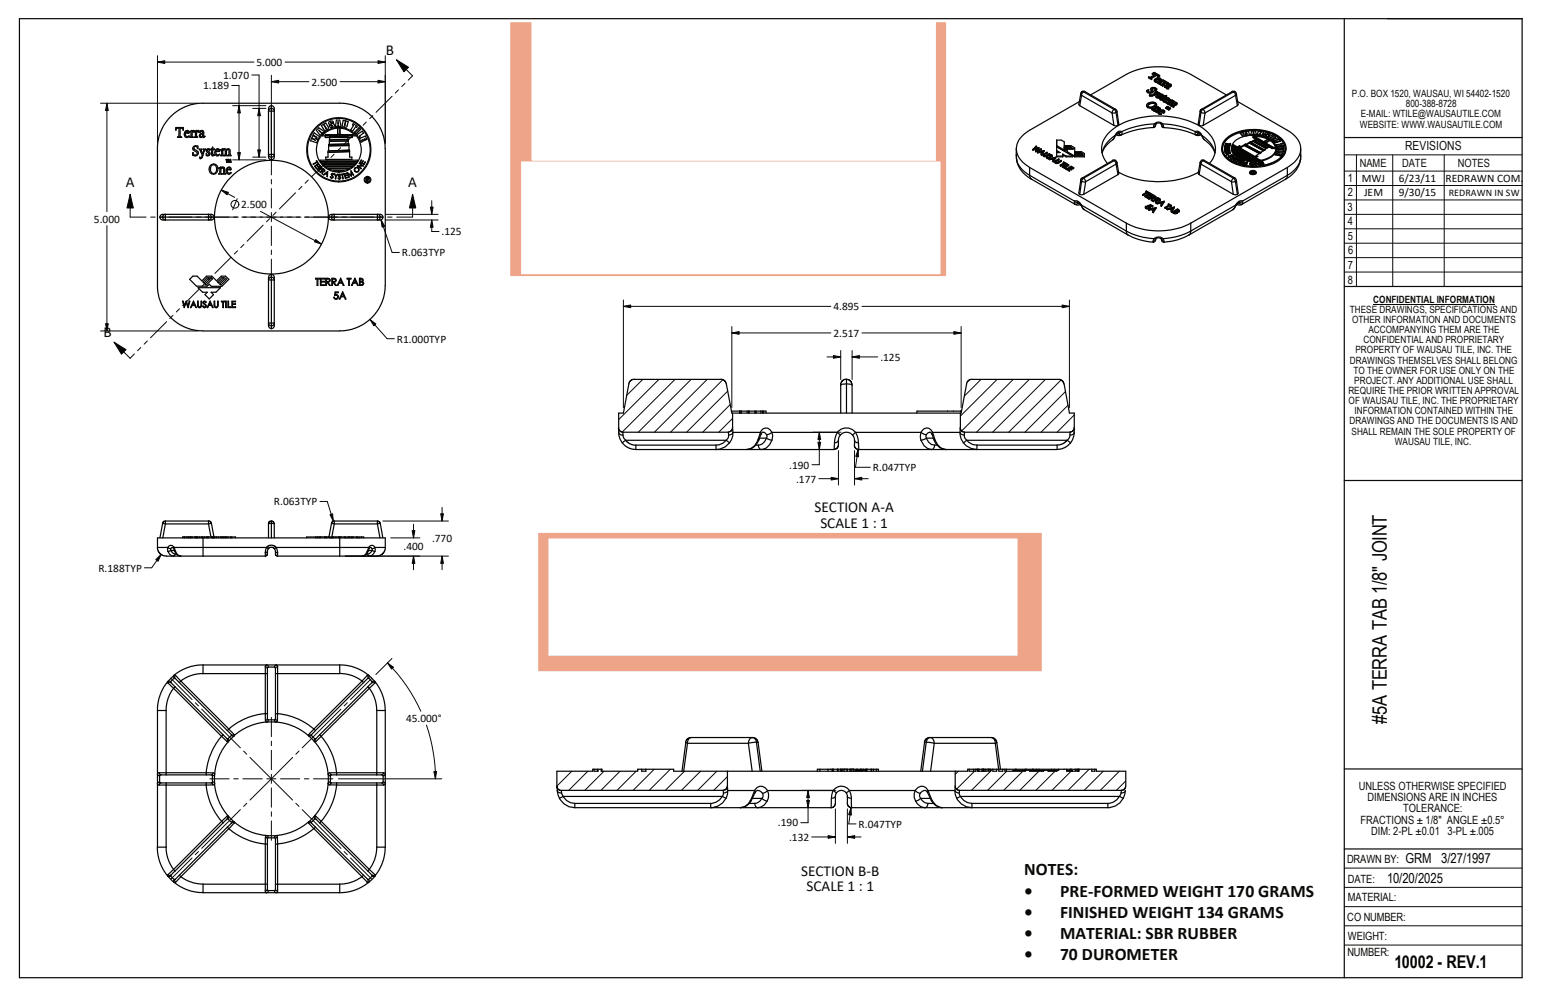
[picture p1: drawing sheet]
<svg xmlns="http://www.w3.org/2000/svg" width="432mm" height="279mm" viewBox="0 0 432 279" stroke-linecap="round" stroke-linejoin="round" font-family="sans-serif">
<defs><g id="words">
<text font-size="5.6" fill="#040503" x="386.6" y="202" transform="rotate(-90 386.6 202)">#5A TERRA TAB 1/8&quot; JOINT</text>
<g font-size="4.9" fill="#090806">
<text x="285.5" y="244.1">NOTES:</text>
<text x="285.5" y="250">•</text>
<text x="295.5" y="250">PRE-FORMED WEIGHT 170 GRAMS</text>
<text x="285.5" y="255.9">•</text>
<text x="295.5" y="255.9">FINISHED WEIGHT 134 GRAMS</text>
<text x="285.5" y="261.9">•</text>
<text x="295.5" y="261.9">MATERIAL: SBR RUBBER</text>
<text x="285.5" y="267.8">•</text>
<text x="295.5" y="267.8">70 DUROMETER</text>
</g>
<text font-size="4.9" fill="#040503" x="388.7" y="269.9">10002 - REV.1</text>
<g font-size="4.2" fill="#040503">
<text x="107.6" y="15.4">B</text>
<text x="35.1" y="52.1">A</text>
<text x="113.8" y="52.1">A</text>
<text x="28.8" y="94.1">B</text>
</g>
<g font-size="4.2" fill="#090806">
<text x="227.1" y="142.9">SECTION A-A</text>
<text x="228.7" y="147.2">SCALE 1 : 1</text>
<text x="223.4" y="244.3">SECTION B-B</text>
<text x="224.8" y="248.6">SCALE 1 : 1</text>
</g>
<g font-size="3.8" fill="#040503">
<text x="391.8" y="240.6">GRM 3/27/1997</text>
<text x="386.7" y="246.1">10/20/2025</text>
</g>
<text font-size="3.5" fill="#0d0b08" x="391.7" y="41.7">REVISIONS</text>
<g font-size="3.2" fill="#090806">
<text x="62.2" y="22">1.070</text>
<text x="71.5" y="18.4">5.000</text>
<text x="86.8" y="23.9">2.500</text>
<text x="56.6" y="24.9">1.189</text>
<text x="375.7" y="50.7">1</text>
<text x="379.6" y="50.8">MWJ</text>
<text x="389.9" y="50.8">6/23/11</text>
<text x="402.9" y="50.8">REDRAWN COM.</text>
<text x="67.2" y="58.1">2.500</text>
<text x="375.7" y="58.8">3</text>
<text x="375.8" y="54.8">2</text>
<text x="380.2" y="54.8">JEM</text>
<text x="389.9" y="54.8">9/30/15</text>
<text x="26.2" y="62.1">5.000</text>
<text x="123.1" y="65.7">.125</text>
<text x="375.8" y="62.8">4</text>
<text x="112.1" y="71.5">R.063TYP</text>
<text x="375.8" y="66.9">5</text>
<text x="375.8" y="70.8">6</text>
<text x="375.8" y="75.1">7</text>
<text x="375.8" y="79.1">8</text>
<text x="232.3" y="86.5">4.895</text>
<text x="110.7" y="95.5">R1.000TYP</text>
<text x="232.3" y="93.9">2.517</text>
<text x="245.4" y="100.6">.125</text>
<text x="220" y="130.6">.190</text>
<text x="243.3" y="131.4">R.047TYP</text>
<text x="221.9" y="134.6">.177</text>
<text x="76.4" y="140.9">R.063TYP</text>
<text x="112.5" y="153.5">.400</text>
<text x="120.4" y="151.2">.770</text>
<text x="27.4" y="159.4">R.188TYP</text>
<text x="113.2" y="201.3">45.000°</text>
<text x="216.9" y="230.5">.190</text>
<text x="239.3" y="230.8">R.047TYP</text>
<text x="220" y="234.4">.132</text>
<text x="375.5" y="240.7">DRAWN BY:</text>
<text x="375.8" y="251.4">MATERIAL:</text>
<text x="375.8" y="246.1">DATE:</text>
<text x="375.6" y="256.8">CO NUMBER:</text>
<text x="375.8" y="262.1">WEIGHT:</text>
<text x="375.6" y="266.7">NUMBER:</text>
</g>
<g font-size="3.2" fill="#0d0b08">
<text x="379.1" y="46.5">NAME</text>
<text x="390.8" y="46.5">DATE</text>
<text x="406.4" y="46.5">NOTES</text>
<text x="378.8" y="220.2">UNLESS OTHERWISE SPECIFIED</text>
<text x="381.2" y="223.4">DIMENSIONS ARE IN INCHES</text>
<text x="391.1" y="226.5">TOLERANCE:</text>
<text x="379.2" y="229.7">FRACTIONS ± 1/8&quot; ANGLE ±0.5°</text>
<text x="382.2" y="232.9">DIM: 2-PL ±0.01 3-PL ±.005</text>
</g>
<g font-size="2.8" fill="#090806">
<text x="376.9" y="27.1">P.O. BOX 1520, WAUSAU, WI 54402-1520</text>
<text x="391.9" y="29.9">800-388-8728</text>
<text x="379.1" y="35.6">WEBSITE: WWW.WAUSAUTILE.COM</text>
<text x="379.3" y="32.7">E-MAIL: WTILE@WAUSAUTILE.COM</text>
<text x="403.9" y="54.8">REDRAWN IN SW</text>
<text x="376.3" y="87.3">THESE DRAWINGS, SPECIFICATIONS AND</text>
<text x="382.8" y="84.5">CONFIDENTIAL INFORMATION</text>
<text x="376.9" y="90.1">OTHER INFORMATION AND DOCUMENTS</text>
<text x="380.1" y="95.8">CONFIDENTIAL AND PROPRIETARY</text>
<text x="381.5" y="92.9">ACCOMPANYING THEM ARE THE</text>
<text x="376.3" y="101.4">DRAWINGS THEMSELVES SHALL BELONG</text>
<text x="377.9" y="98.6">PROPERTY OF WAUSAU TILE, INC. THE</text>
<text x="377.3" y="104.2">TO THE OWNER FOR USE ONLY ON THE</text>
<text x="377.5" y="107">PROJECT. ANY ADDITIONAL USE SHALL</text>
<text x="375.9" y="109.9">REQUIRE THE PRIOR WRITTEN APPROVAL</text>
<text x="375.9" y="112.7">OF WAUSAU TILE, INC. THE PROPRIETARY</text>
<text x="376.2" y="118.3">DRAWINGS AND THE DOCUMENTS IS AND</text>
<text x="377.6" y="115.5">INFORMATION CONTAINED WITHIN THE</text>
<text x="376.8" y="121.2">SHALL REMAIN THE SOLE PROPERTY OF</text>
<text x="388.8" y="124">WAUSAU TILE, INC.</text>
</g>
</g></defs>
<g fill="none" stroke="#0d0b08" stroke-width=".28">
<path d="M374.7 59.8h49.6M374.7 47.7h49.6M374.7 43.2h49.6M374.7 55.8h49.6M374.7 51.7h49.6M378.1 43.2v36.7M388.2 43.2v36.7M402.6 43.2v36.7M374.7 75.9h49.6M374.7 71.8h49.6M374.7 67.8h49.6M374.7 63.8h49.6"/>
<path d="M374.7 252.8h49.6M374.7 247.4h49.6M374.7 242.1h49.6M374.7 258.1h49.6M374.7 263.5h49.6"/>
</g>
<path d="M5.4 5.2v267.4h418.9v-267.4h-37.5" fill="none" stroke="#090806" stroke-width=".34"/>
<path d="M5.4 5.2h418.9M374.7 5.2v267.4M374.7 38.4h49.6M374.7 79.9h49.6M374.7 134h49.6M374.7 214.4h49.6M374.7 236.7h49.6" fill="none" stroke="#0d0b08" stroke-width=".34"/>
<g fill="none" stroke="#040503" stroke-width=".34">
<path d="M300.9 28.3l-13.9 8a5.7 5.7 0 0 0-3.5 6.5l.6 1.2 .9 1.2 2 1.5M301.5 26.6l-.2-.5-.5 3.2 10.1 5.8 .8-.1 .2-.3-.5-3.7M301.6 25.5l.9 .1M302.5 25.6h-.9l-.4 .5M302.5 25.6l8.5 4.9M304 26.5l10-5.8a19.8 19.8 0 0 1 17.9 0l9.9 5.8M310.2 39a6.7 6.7 0 0 0-2.9 3.6M310.9 37.8a7.9 7.9 0 0 0-3.7 4.8M310.9 37.8h.1M310.9 37.8l-.6 1.1M311 30.5l.4 .5M311 30.5h-.4"/>
<path d="M311.4 31l-.3 .4M311.5 37l.4 .3-.7 .1M311.9 36.9l-.5 .2-.5 .7M311.9 36.9l.1 .1M312.6 37.5l-.2 .1M319.6 29.3v.2a1.64 1.64 0 0 0 2.8-.2M320.2 21.7l.9 .4M320.2 25.2l-.2 .2M320.8 25l.2 .4M320.8 24.7v.3M320.9 21.7v.1M321.1 30.6l.6 .3"/>
<path d="M321.2 24.9l.4-.2 .5 .2M321.2 20.7h.9M321.4 25.4a.93 .93 0 0 1-.8 .7 .93 .93 0 0 1-1-.6M321.6 35.6a26 26 0 0 0-9.6 2.2l-1-.3M321.6 35.3v.3M321.8 22.3a.68 .68 0 0 0 .8 .6M321.8 34.5l.4 .1M321.8 34.5a1.54 1.54 0 0 1 2.3 0M321.8 34.5a24.2 24.2 0 0 0-9.1 2.2 1.39 1.39 0 0 0-1.8 1.1M321.9 31l.6 .3M322.1 35l-.1 .3-.4 .3M322.2 34.6a1.02 1.02 0 0 1 1.5 0"/>
<path d="M322.2 34.6l-.1 .2M322.4 29.1v.3M322.5 25l-.6 .3M322.6 23.2l.7 .3M322.7 25.8h-.3l-.3 .4M322.7 26.9l-.1 .1M322.7 22.9h.1M322.8 21.2l-.3-.2-1.5 .8M322.8 31.5l.4 .3h.6M322.8 31.2v.3M322.9 25.9v.1M323 30.4l-.5-.1-.8 .4"/>
<path d="M323.1 26.5v.4M323.2 26.2l-2.1 .6-.7-.1M323.3 21.3l-.6 .2M323.4 27.5l.1 .4h.5M323.4 30.2l-.1 .4-.8 .5M323.5 26.8a.63 .63 0 0 1-.6 .7 .63 .63 0 0 1-.7-.4M323.5 23.7l.7 .3M323.6 22.3l-.2 .3-.9-.5-.3 .3M323.6 22v.3M323.7 34.6l.1 .2M323.7 22.5h.1M323.8 35l.1 .4 .5 .2"/>
<path d="M323.8 26.5l-.4 .2M323.9 27.6h-.1M323.9 27.6h.1M324.1 34.5l-.4 .1M324.1 34.5a25.8 25.8 0 0 1 9.2 2.2 1.31 1.31 0 0 1 1.7 1.1M324.2 28.1l.3 .3h.7M324.2 27.9v.3M324.2 26.7l-.4 .2M324.4 35.6a24.2 24.2 0 0 1 9.1 2.1M324.4 35.3v.2M324.4 22.9l-.3-.1-.8 .4M324.6 24v.3l.6 .2"/>
<path d="M324.6 22.9l-.2 .1M324.6 23h.1M324.7 30.9l-.3 .6-.8-.4-.4 .3M325 27.3l-.3-.2-.8 .5M325.1 28.7l.6 .3M325.2 27.3h.1M325.2 24.6l.6 .2M325.2 24.4v.2M325.2 26.9l-.2 .1M325.3 29.8h.1M325.3 23.4l-.3-.1-.8 .4M325.5 30.4h.3"/>
<path d="M325.5 23.7h.6M325.5 30.2l-.3 .1M325.6 30l-.6 .1M325.7 23.4l-.4 .1M325.7 29.9l-.1 .1M325.8 24.7v.1M325.8 29.2l.6 .3M325.9 30.1l-.1 .1M326 27.8l-.4 .3-.6-.4-.4 .3M326.1 27.6v.3M326.3 30.3l-.6 .3M326.5 23.9l-.8 .6"/>
<path d="M326.5 23.7v.3M326.5 29.6l.7 .2M327 28.4h-.5l-.8 .4M327.4 28.4v.1M327.7 28.9l-.3-.1-1 .5M328.1 29l-.9 .7M328.1 28.8v.2M333.3 37.5l.2 .2M334 37a.9 .9 0 0 1 .9 .8M334.4 37l-.4 .3 .7 .1M334.9 37.5l-.7 .3-.7-.1M334.9 37.8a4.4 4.4 0 0 0 2.1 2.2l1.2 1.5 .5 1.1"/>
<path d="M334.9 30.5l-.4 .5M334.9 30.5h.4M334.9 37.8h.1M335 37.8a7.8 7.8 0 0 1 3.7 4.8M341.8 38.7a13.1 13.1 0 0 1 15.2-.3 3.5 3.5 0 0 1-.3 5.9 13.2 13.2 0 0 1-14.6-.2 3.4 3.4 0 0 1-.3-5.4zM342.1 38.6a12.8 12.8 0 0 1 14.5-.3 3.5 3.5 0 0 1-.4 6.3 13.4 13.4 0 0 1-13.5-.1 3.5 3.5 0 0 1-.6-5.9zM343.4 25.5l.9 .1M344.2 39.4a9.1 9.1 0 0 1 10.7 0 2.57 2.57 0 0 1-1 4.4 9.3 9.3 0 0 1-9.7-.7 2.38 2.38 0 0 1 0-3.7zM344.3 25.6l.3 .5M344.3 25.6h-.8l-8.6 4.9M344.6 26.1l.5 3-.2 .4-9.9 5.6a.79 .79 0 0 1-1-.5l.6-3.6 .2 .4M344.6 26.1l-.2 .5"/>
<path d="M345 28.3l13.9 8a5.8 5.8 0 0 1 3.5 6.5l-.6 1.2-.9 1.2-2 1.5M345.7 37.2l.8 .9M346.5 37.1l.1 .1M347.3 37.6l.3 .3M347.4 36.9v.1M348.3 39.8l3.9 2.2M348.3 39.9l-.9 .5M348.3 39.9l3.9 2.1M348.3 39.8v.1M348.3 39.8l4 2.2M348.3 39.8h.1M348.7 39.7h.1"/>
<path d="M348.7 39.7l3.8 2.1M348.7 39.7l-.4 .1M348.8 39.8l.5-.3 3.6 1.9M349.3 38l2.1 .2 2.1 .7M349.3 39.3l3.8 2.1M349.4 37.7h.1M349.6 38.4h-.1M349.6 38.3l.2-.2 2.5 1.4 1.3-.7M349.6 38.4l2.5 1.4 .2-.2 .3 .2M349.7 39.2l3.6 2M350.1 39.1l-.3 .2M350.2 39l3.6 2"/>
<path d="M350.2 39l3.4 2M350.2 39.1l3.4 1.9M350.2 38.9l3.5 2.1M350.5 37.3l.2 .5M351.2 37.4v.1M351.5 36.8l-.3 .6M352.3 37.9l.1 .2M352.3 37l-.4 .8-.3 .1M352.3 37.7v.3M352.3 39.6l.4 .2M352.5 40l2.3 1.3M352.5 39.9l2.4 1.4"/>
<path d="M352.6 37.3v.2M352.8 39.8l-.3 .1M352.8 39.9l1.2-.7 1.3 1.2 .3 1M352.8 37.5v.1M352.8 37.8h.1M353.4 38.5h.1M353.6 38l-.6 .3M353.6 37.7l.3 .1M353.7 37.8v.2M353.9 37.8h.1M354 37.3l-.1 .5M354 39.1l-1.3 .7 2.4 1.4"/>
<path d="M354.1 38.7h-.2M354.9 39.2l.3 .5 .4 .1 1.4-.4M354.9 39v.3M355.4 39.2h.1M355.6 38.2l-1 .9-.4-.2M283.3 43.3l.1 1.1M283.3 41.5v1.8M283.4 44.4v.3M283.4 44.4a6.9 6.9 0 0 0 3.6 4.5M283.4 44.7a7.4 7.4 0 0 0 4.1 5.3M287 48.9l.1 .6 .4 .5M287 46.7l27 15.5"/>
<path d="M287 46.7v2.2M287 48.9l12.6 7.2M287.5 50l12.3 7M288 41.9h.1M288 41.7h.1M288 41.7l1.3-.4-.6 .8M288 41.7v.2M288.7 42.3h.1M288.7 42.1h.1M288.7 42.1v.2M289 41l-.4 .4M289.1 41.6l-1.1 .3"/>
<path d="M289.2 42.3l.1 .3M289.2 42.3l.1 .1M289.3 42.4v.2M289.6 41.1l-.3 .7M289.6 41.1l-1.3 .3 .7-.6-.2-.1-.8 1M289.6 41.1l-.5 .8 1.2-.3M289.9 42.5l-.6 .1M289.9 42.5l.5 .3M289.9 42.3l.5 .3-.2 .4M289.9 42.3l-.6 .1M289.9 42.3v.2M290.1 42.2l.7-.1-.3 .4z"/>
<path d="M290.2 43h.2M290.2 43l.2 .3M290.3 41.6v.2l-1.6 .5M290.3 41.6l-1.6 .5M290.4 43v.3M290.6 42.4h-.2M290.8 43.1l.2 .5M291 43.4v.2M291 42h.1M291 42l-1.8 .3M291 43.1v.2l.2-.2M291 42l-.6 1.3"/>
<path d="M291 42l-.6 1M291.2 42.9l-.2 .2M291.2 42.9v.2M291.8 43.7l.1 .5M291.8 43.6h-.8M291.8 43.3l-.4 .2-.4-.1M291.8 43.3v.3M291.9 44.2h.7M291.9 43.9l.7 .1M291.9 43.9v.3M291.9 42.5l-.9 .4-.2 .2 .2 .3M291.9 42.5v.2l-.7 .4"/>
<path d="M291.9 42.5l-.7 .4M292 43.6l.1 .3 .5-.1M292 43.6h-.2l.1 .3M292 43.6v.2M292.4 44.2l.2 .3M292.4 44.2l.2 .1M292.5 43.3a.43 .43 0 0 1 .5-.2 .43 .43 0 0 1 .3 .4M292.5 43.4v.4M292.5 43.6l.1 .1M292.6 44.3v.2M292.6 42.9l-1.1 .5-.4-.1-.1-.2M292.6 42.9v.2l-.8 .5"/>
<path d="M292.6 44v.2M292.6 42.9l-.8 .4M292.7 43.7l-.1 .5M292.7 43.5h.4M292.7 43.3h.4M292.7 43.3l-.1 .7M292.7 43.3v.2M292.7 43.5h.1M293.1 43.5l.1 .1M293.1 43.3l.1 .2M293.1 43.3v.2M293.2 43.5v.2l.1-.2"/>
<path d="M293.2 44.4l-.6 .1M293.2 44.4l.4 .3M293.2 44.2l.5 .3-.2 .3M293.2 44.2l-.6 .1M293.2 43.5h.1M293.2 44.2v.2M293.3 44.2l.7-.2-.2 .4zM293.4 43.4v.2M293.5 44.8l.1 .3M293.5 44.8l.1 .1M293.6 44.9v.2M293.9 44.2l-.3 .1"/>
<path d="M294 45l.2 .5M294.2 45.3v.2M294.3 44.9v.2l.2-.1M294.3 43.9l-.7 1.2M294.3 43.9l-.7 1M294.3 43.9l-1.9 .3M294.5 44.8l-.2 .1M294.5 44.8v.2M294.6 42l.9 .5h-.9v1.2h1.6v-.7l1 .5M294.6 43.5h1.6M294.6 40.6l2.1 1.2M295.1 45.4l-.9 .1"/>
<path d="M295.1 45.2l-.9 .1M295.1 42.5l-.5-.3v-1.3l4.4 2.6M295.1 45.2v.2M295.2 44.4l-1.1 .5 .1 .4M295.2 44.4v.2l-.7 .4M295.2 44.4l-.7 .4M295.6 46l.1 .3M295.6 46l.1 .1M295.7 46.1v.2M295.9 44.8l-.9 .4a.41 .41 0 0 1-.4 .1 .41 .41 0 0 1-.3-.4M295.9 44.8v.2l-.8 .4M295.9 44.8l-.8 .4"/>
<path d="M296.1 46.4l.1 .3M296.1 46.4h.1M296.2 46.4v.3M296.2 43.2l1 .5M296.4 45.3l.1 .2M296.4 45.3l.8 .3M296.4 45.3l.3 .1-1.1 .6M296.5 46.6v.2l.6 .4M296.5 46.6l.6 .3M296.7 42l-2.1-1.1v-1.8h1.2l.9 .4v1.1h1.8l1.1 .6v1.1h1.9l.8 .5v.9h-2.7M296.7 40.9h1.7l.4 .2h-2.1zM296.7 42h.8"/>
<path d="M296.7 41.8h.8v.7l2.1 1.2M296.7 41.4h2.5v.2h-2.4zM296.7 41.8v.2M296.7 41.1h1.7M296.8 45.7l-1.1 .6M296.8 45.7l.3 .1M296.8 45.5l.3 .1M296.8 45.5l-1.1 .6M296.8 45.5v.2M297.1 45.6v.2M297.1 46.9v.3M297.2 45.6l-.1 .2"/>
<path d="M297.2 43.5v.2M297.2 45.6h-.1M297.2 43.5h1.8M297.3 46.9l-.2 .3M297.3 46.9h-.2M297.3 47.1v.2l.8 .4M297.3 47.1l.8 .4M297.5 45.7v.2l-1.3 .8M297.5 45.7l-1.3 .7M297.5 45.7l-1.4 .7M297.5 42.3l2.1 1.2M297.9 46v.2l-.9 .5"/>
<path d="M297.9 46l-1.4 .6M297.9 46l-1.1 .6 .5 .3M298.1 47l-.3 .2M298.1 47l.6 .3M298.1 46.8l.6 .3M298.1 46.8l-.5 .3 .6 .3M298.1 46.8v.2M298.1 47.5v.2M298.2 47.4l-.1 .3M298.2 47.4l-.1 .1M298.6 46.7l-.2 .1M298.6 46.7l.6 .3"/>
<path d="M298.6 46.5l.6 .3M298.6 46.5l-.4 .2 .6 .3M298.6 46.5v.2M298.7 47.1v.2M298.8 47l-.1 .3M298.8 47l-.1 .1M299 43.5v.2h-1.8M299.2 46.8v.2M299.3 46.7l-.1 .3M299.3 46.7l-.7-.3-1.3 .7M299.3 46.7l-.1 .1M299.6 56.1a1.56 1.56 0 0 1 1.9 1.1"/>
<path d="M299.6 56.1l.4 .3 .3-.1M299.6 56.1v.8M299.6 43.5h2.7M299.6 42.5h1.6l.5 .3h-2.1zM299.6 43h2.2v.3h-2zM299.6 43.5v.2M299.6 56.9l.2 .1M299.7 43.2h2.1M300.3 56.3a1.16 1.16 0 0 1 1 .9M300.3 56.3l-.1 .3 .2 .1M300.4 56.7l.6 .1M300.4 56.7l-.3 .2h-.5"/>
<path d="M300.7 56.5l-.3 .2M301 54.2h1.1M301.2 42.8h.1M301.2 42.5v.3M301.3 56.9l-.6 .3-.9-.2M301.3 57.2l.7 1.1M301.5 57.2h-.2M301.5 57.2l.6 1.1M301.5 57.2l12.5 7.2M301.5 50.5l-.2-.3-.6 3.6 .3 .4M301.5 50.5l1.1 .2M301.5 50.5l-.5 3.7"/>
<path d="M301.7 49.7l-.5 .5M301.7 49.7h.3M302 58.3l.2 .1M302 58.3h.1M302 49.7l-.5 .8M302 49.7l.5 .4 .1 .6M302.1 58.3l.1 .1M302.2 58.4l12.3 7.1M302.6 50.7l-.5 3.5M308.7 45.6a6 6 0 0 1 1-9.1 21.9 21.9 0 0 1 16.7-3.9 16.6 16.6 0 0 1 11.4 5.6 5.8 5.8 0 0 1-.7 7.4M310.1 44.7h.9M310.6 44.8l-.4-.1-8.5 5"/>
<path d="M310.6 44.8l.4 .4 .1 .6M310.6 44.8l-8.6 4.9M311 44.7l.4 .6M311 44.7l-.4 .1M311.1 45.8l-8.5 4.9M311.1 45.8l.6 2.9M311.4 45.3l-.3 .5M311.4 45.3l.5 3-.2 .4M311.7 48.7l-9.6 5.5M311.8 48a24.9 24.9 0 0 0 22.3 0M318.5 54.3l.1 .2M318.5 54.3h.1"/>
<path d="M318.6 54.3v.2M319.2 54.6v.3l.8 .4M319.2 54.6l.8 .5M319.3 57.7l.2 .5M319.4 53.3l.2 .3M319.4 53.3l.3 .2-1.2 .8M319.4 53.3l.9 .4M319.5 58.2h1M319.5 58h1M319.5 58v.2M319.6 57.6l-.3 .1 .2 .3M319.6 57.6v.2"/>
<path d="M319.9 53.8l-1.3 .7M319.9 53.8l.3 .2M319.9 53.6l.3 .2M319.9 53.6l-1.3 .7M319.9 53.6v.2M319.9 57.4v.2l.4 .1M319.9 57.4l.4 .1M319.9 57.4l.9-.3 .6 .3M320 54.5l-.4 .2M320 54.5l.6 .4M320 54.3v.2M320 55.1v.2"/>
<path d="M320 54.3l.6 .4M320 54.3l-.6 .3 .7 .4M320.1 55l-.1 .3M320.1 55l-.1 .1M320.2 58.3l.1 .3M320.2 55.2l.1 .3M320.2 58.3l.1 .1M320.2 53.8v.2M320.2 55.2l.1 .1M320.3 57.7l.1 .1M320.3 57.5l.2 .3-.3 .2-.7-.2 .1-.2M320.3 55.3v.2"/>
<path d="M320.3 57.5v.2M320.3 58.4v.2M320.3 53.7l-.1 .3M320.3 53.7l-.1 .1M320.5 58v.2M320.5 54.2l-.2 .1M320.5 54.2l.7 .4M320.5 54l.7 .4M320.5 54l-.4 .2 .7 .4M320.5 54v.2M320.6 57.9l-.1 .3M320.6 54.7v.2"/>
<path d="M320.7 57.7v.3M320.7 57.2l-.4 .2 .3 .2-.1 .4M320.7 57.4l-.2 .1M320.7 57.4l.5 .3M320.7 57.2l.5 .3M320.7 57.2v.2M320.8 54.6l-.2 .3M320.8 54.6l-.2 .1M320.9 55.7l.2 .3M320.9 55.7l.2 .1M321 58.5l-.7 .1M321 58.5l.5 .3"/>
<path d="M321 55.2l-.7 .3M321 55.2h.1M321 58.3l.6 .3-.2 .4M321 58.3l-.7 .1M321 54.9v.3M321 58.3v.2M321 54.9l-.1 .8M321 54.9l-.7 .4M321.1 55.8v.2M321.2 58.2l.7-.2-.2 .5zM321.2 54.4v.2M321.2 57.5v.2"/>
<path d="M321.2 55.3l.9 .1M321.2 55.1l.9 .1M321.2 55.3l-.1 .7M321.2 55.1v.2M321.2 55.1l-.1 .7M321.4 59l.1 .3M321.4 54.3l-.2 .3M321.4 57.4l-.2 .3M321.4 59l.1 .1M321.4 57.4l-.2 .1M321.4 54.3l-.9-.5-1.3 .8M321.4 54.3l-.2 .1"/>
<path d="M321.4 55.9l.1 .3M321.4 55.9l.1 .1M321.5 56v.2M321.5 59.1v.2M321.6 54.6l-.5 .3 .9 .2M321.6 54.6v.2M321.6 54.6l.2 .1M321.6 54.8l-.3 .1M321.6 54.8l.2 .1M321.8 54.7l.2 .4M321.8 54.9l.2 .2M321.8 58.3l-.4 .1"/>
<path d="M321.8 54.7v.2M322.1 55.2l.1-.3-.6-.5-1.4 .8M322.1 56.3l.2 .3M322.1 55.2v.2M322.2 55.8l-.7 .4M322.2 55.8v.1M322.2 55.6l-.1 .7M322.2 55.6l-.7 .4M322.2 55.6v.2M322.2 54.9l-.1 .5M322.2 57.9l-.7 1.4M322.2 57.9l-.7 1.2"/>
<path d="M322.2 57.9l-2 .4M322.2 57.9h.1M322.4 55.8v.2l.3 .1 .6-.1M322.4 55.8h.9M322.4 55.8l-.1 .8M322.5 56.6l.1 .3M322.5 56.6h.1M322.6 56.6v.3M322.7 55.2l-.4 .3 .9 .3M322.7 55.2l.3 .2M322.7 55.5l-.2 .1M322.7 55.5l.3 .1"/>
<path d="M322.7 55.2v.3M323 55.4l.2 .4M323 55.6l.2 .2M323 55.4v.2M323.3 56.7l-.7 .2M323.3 56.7l.5 .3M323.3 56.5l.6 .4-.3 .3M323.3 56.5l-.7 .1M323.3 56.5v.2M323.3 55.8v-.3l-.5-.4-1.4 .8M323.3 55.8v.2M323.4 55.8l-.1 .2"/>
<path d="M323.4 55.6v.3M323.5 56.4l.8-.1-.3 .4zM323.6 57.2l.2 .3M323.6 57.2l.2 .1M323.8 57.3v.2M324.1 56.5l-.3 .1M324.5 56.1l-.7 1.4M324.5 56.1l-.7 1.2M324.5 56.1l-2 .5M324.5 56.1h.1M324.7 57.8l.2 .3M324.7 57.8l.2 .1"/>
<path d="M324.9 57.9v.2M325.2 58.2l.2 .3M325.2 58.2l.2 .1M325.4 58.3v.2M325.7 56.9l.1 .3M325.7 56.9l.9 .4M325.7 56.9l.3 .2-1.3 .7M326.1 58.1v.2M326.1 58.3l-.7 .2M326.1 58.3l.5 .3M326.1 58.1l.6 .4-.2 .3M326.1 58.1l-.7 .2"/>
<path d="M326.1 57.2v.2M326.1 57.4l-1.2 .7M326.1 57.4l.3 .2M326.1 57.2l.3 .2M326.1 57.2l-1.2 .7M326.3 58l.8-.1-.3 .4zM326.4 57.4v.2M326.5 58.8l.1 .3M326.5 58.8l.1 .1M326.6 57.3l-.2 .3M326.6 57.3l-.2 .1M326.6 58.9v.2"/>
<path d="M326.9 59.1v.2l.3 .2M326.9 59.1l.3 .2M326.9 58.2h-.3M327.2 59.5h.9M327.2 59.3h.9M327.2 59.3v.2M327.3 57.7l-2.1 .5M327.3 57.7h.1M327.4 57.7l-.8 1.4M327.4 57.7l-.8 1.2M327.6 58.8l-.5 .3a.54 .54 0 0 0 .9 0v-.1M327.6 58.8h.1"/>
<path d="M327.6 59l-.3 .2M327.6 59h.1M327.6 58.8v.2M327.7 58.8l.3 .2M327.7 58.8v.2M328 59v.2l-.3-.2M328.1 59.3v.2M328.2 59.3l-.1 .2M328.2 58.4l-.4 .3 .7 .1M328.2 58.4v.2M328.2 59.1v.3M328.2 58.4l.2 .1"/>
<path d="M328.2 58.6l-.2 .2M328.2 58.6l.2 .1M328.4 58.5l.1 .3M328.4 58.7l.1 .1M328.4 58.5v.2M328.6 59.1l-.4 .1M328.6 58.9l.2-.2-.5-.4-1.4 .8M328.6 58.9l-.4 .1-.1 .3M328.6 58.9v.2M328.8 58.9l-.2 .2M328.8 58.7v.2M334.3 48.7l9.5 5.5"/>
<path d="M334.6 45.3l.2 .5M334.6 45.3l-.6 3 .3 .4M334.8 45.8l8.5 4.9M334.8 45.8l-.5 2.9M334.9 44.7h.8M335.3 44.8l-.4-.1-.3 .6M335.3 44.8l-.5 1M335.3 44.8l8.5 4.9M335.7 44.7l-.4 .1M335.7 44.7l8.6 5M340.6 41.3a4.9 4.9 0 0 0 4 4.5 13.3 13.3 0 0 0 12.7-1.7l1-1.4 .2-1.4M340.8 41.4a5.1 5.1 0 0 1 3.8-4.1 13 13 0 0 1 12.5 1.6l1 1.5 .2 1"/>
<path d="M341.4 41.3h.2M341.4 41.8h.7l-.6 .3 .1 .3M341.6 42.6v.1M341.6 42.4l1.4 .1v.2l-1 .6M341.6 42.4l.5 .1M341.6 42.4v.3M341.6 42.7h.5M341.6 40.3l1.1 .1M341.9 43l.1 .3M341.9 43l.1 .1M342 41.1l-.6 .4 .6-.3 .2 .3 .5-.1M342 41.1l-.6-.1h1.3v.6"/>
<path d="M342 41.1h.1M342 43.1v.2M342.1 42.1l.4 .2M342.1 41.9l.4 .2M342.1 40.7h-.5l-.1 .3M342.1 42.1l-.5 .3M342.1 41.9l-.6 .3M342.1 41.9v.2M342.1 41.7l-.1-.3-.6 .3M342.1 41.1h.5l-.1 .3h-.3zM342.1 42.7l.1 .1M342.1 42.5l.2 .3-.4 .2"/>
<path d="M342.1 42.5v.2M342.2 42.5h.6l-.5 .2zM342.3 42.7h.1M342.4 43.8l.1 .1M342.4 43.5l.1 .4M342.5 43.9l.5 .1M342.5 42.1v.2M342.6 43.4v.2l.3 .1 .3-.5a.31 .31 0 0 1 .3 0 .31 .31 0 0 1 .2 .3M342.6 43.4l-.1 .3 .5 .1M342.6 41.7h-.5l.2 .3 .3-.1M342.6 41.7v.3M342.6 40.8h-.3l-.1 .2"/>
<path d="M342.6 43.4v.2M342.6 41.9l-.4 .1M342.7 41.6l.1 .6-.3 .1M342.7 41.6h-.1M342.7 41.6l-1.3 .1v.3h.3M342.8 42l-.3 .1M342.8 40.7l-.1 .4M343 43.8v.2M343 40.2l-.1 .4M343 42.5l-1 .6M343.1 44.2l.1 .3M343.1 44.2h.1"/>
<path d="M343.2 43.5l-.2 .3M343.2 44.2v.3M343.3 41.3a3.6 3.6 0 0 0 3 3.3 9.3 9.3 0 0 0 8.6-1.3l.8-1.2 .1-.8M343.3 50.7l.5 3.5M343.3 43.3l-.3 .7M343.3 43.5l-.1 .1M343.3 43.5h.2M343.3 43.3h.2M343.3 43.3v.2M343.5 41.1l6.3 3.6h-.6l-5.7-3.3zM343.5 41.4l5.9 3.3M343.5 41.6l5.4 3.1h-.6l-4.7-2.7z"/>
<path d="M343.5 43.3v.2M343.5 43.3l.2 .4M343.5 43.5h.2M343.6 40.7l7 4h-.5l-6.6-3.7zM343.6 41.9l4.9 2.8M343.6 40.7v.3M343.6 40.9l6.6 3.8M343.7 43.5v.2M343.7 43.3v.4M343.7 42.2l4.2 2.4-.9-.1-3-1.8zM343.7 40.3l7.5 4.3-.4 .1-7.2-4.1zM343.7 44v.2"/>
<path d="M343.7 44.2l-.5 .3M343.7 44l-.5 .2M343.7 44.5l.2 .4M343.7 40.5v.1M343.7 40.3v.2M343.7 40.5l7.2 4.2M343.8 54.2h1.1M343.8 58.3l-12.4 7.2M343.8 49.7l.6 .8M343.8 49.7l-.5 1M343.8 58.3l-.1 .2M343.9 44.9h.5"/>
<path d="M343.9 44.5l.1 .2 .3-.1M343.9 44.7h.5M343.9 44.5v.2M343.9 44.5v.1M343.9 44.7v.2M343.9 42.5l3.4 2M344 43.6l-.1 .3M344 43.6l-.9 .6M344 43.6l-.3 .3h.8M344.3 49.7l.3 .5M344.3 49.7h-.5M344.3 44.4v.2"/>
<path d="M344.3 44.2h-.6M344.4 50.5l-1.1 .2M344.4 43.1l2 1.1zM344.4 50.5l.5 3.7M344.4 44.7v.2M344.5 57.2h.1M344.5 57.2l-.7 1.1M344.5 44.5l-.1 .4M344.5 44.2l-.1 .5M344.5 43.9v.2M344.5 44.2v.2h.2M344.5 57.2l-12.6 7.2"/>
<path d="M344.5 44.2h.2M344.5 43.9l-.8 .1M344.6 57.2l-.8 1.1M344.6 45l.1 .3M344.6 45l.1 .1M344.6 56.9l.9 .3 .7-.2M344.6 50.2l-.2 .3M344.6 50.2l.5 3.6-.2 .4M344.7 45.1v.2M344.7 44.4l.1 .1M344.7 44.2l.1 .1M344.7 44.2v.2"/>
<path d="M344.8 44.3l.1-.1-.2-.1-.4 .1v.4M344.9 44.2v.4l-.1-.3M345.1 44.4v.2M345.1 44.4l.6 .2M345.1 44.4l.2 .1-.7 .5M345.2 56.5l.3 .2M345.2 45.3v.2l.6 .2M345.2 45.3l.6 .2M345.4 44.7l-.7 .6M345.4 44.7l.2 .1M345.4 44.5l.3 .1M345.4 44.5l-.7 .6"/>
<path d="M345.4 44.5v.2M345.5 56.7l-.7 .1M345.5 56.7l.4 .3 .3-.1M345.6 56.3a1.16 1.16 0 0 0-1 .9M345.6 56.3l-.1 .4M345.6 45.2l-.1 .1M345.6 45.2l.6 .2M345.6 45l.6 .2M345.6 45l-.2 .3 .5 .1M345.6 45v.2M345.7 44.6h.1M345.7 44.6v.2"/>
<path d="M345.8 45.5v.2M345.9 44.9l-.1 .1M345.9 44.9l.5 .2M345.9 44.7l.5 .2M345.9 44.7l-.2 .2 .5 .2M345.9 44.7v.2M345.9 45.4l-.1 .3M345.9 45.4l-.1 .1M346.1 45.6l.1 .2M346.1 45.6h.1M346.2 45.2v.2M346.2 45.1v.3"/>
<path d="M346.2 45.6v.2M346.2 45.1v.1M346.2 56.9l-.1 .1M346.3 56.1a1.5 1.5 0 0 0-1.8 1.1M346.3 56.1l-.3 .3-.4-.1M346.3 56.1l.2 .3-.3 .5M346.4 44.9v.2M346.5 44.8l-.1 .3M346.5 44.8l-.7-.2-.6 .7M346.5 44.8l-.1 .1M346.7 45.3l.1 .6M346.7 45.3l-.5 .5"/>
<path d="M346.7 45.1l.1 .6M346.7 45.1l-.5 .5M346.7 45.1v.2M346.7 44.9l-.6 .7M346.7 44.9h.1M346.7 44.9l.2 .7 .8-.5M346.8 45.7h.1M346.8 45.7v.2M346.8 45.7l.8-.4-.3 .5M346.9 40.6l-1 .5-.4-.2-.2 .1M346.9 40.6l4.2 2.2M346.9 40.5v.1"/>
<path d="M346.9 40.5l4.3 2.3-4.3-2.3M346.9 40.5h.1M347.3 40.4l4.2 2.1M347.3 40.4l-.4 .1M347.3 40.4l4.2 2.2M347.3 40.4h.1M347.3 45.8l.2 .3M347.3 45.8h.2M347.5 45.6l-.7 .3M347.5 45.8v.3M347.7 45.1h.1M347.8 45.1l-.3 1"/>
<path d="M347.8 45.1l-.3 .7M348.3 48a1 1 0 0 0 .9 .7 1 1 0 0 0 1-.7M348.4 45.6a.81 .81 0 0 1 1.4 0M348.4 45.6l.7 .4M348.4 45.6v.2M348.4 47.8a1.08 1.08 0 0 1 1.8 .3 1.02 1.02 0 0 1-1 .5 1.02 1.02 0 0 1-.8-.6zM348.4 45.8l.2 .3 .5 .1M348.6 48.1a.84 .84 0 0 1 1.3 0M348.7 45.4l.4-.1 .5 .2a.52 .52 0 0 1-.5 .4 .52 .52 0 0 1-.5-.4zM348.7 48.3h.1M348.7 48.2h.1M348.7 48.2v.1"/>
<path d="M348.7 47.8a.64 .64 0 0 1 .8-.2 .64 .64 0 0 1 .3 .7 .71 .71 0 0 1-.7 .2 .71 .71 0 0 1-.5-.6zM349 48.1l-.3 .2M349 48.1h.1M349 48v.1M349 48.3v.1M349 48.3l.1 .1M349 48v.3M349 48l-.3 .2M349.1 46v.2M349.1 45.5l-.5 .2M349.1 45.5l.5 .2M349.1 45.3v.2"/>
<path d="M349.1 48.4h.1M349.2 48.2h.4M349.2 48.1h.4M349.2 48.2l-.1 .3M349.2 48.1v.1M349.2 48.1l-.1 .3M349.3 47.9v.1M349.3 47.9l-.1 .1M349.3 47.9h.2M349.3 48h-.1M349.3 48h.2M349.5 47.9v.2l-.3-.1"/>
<path d="M349.5 48v.1M349.5 47.9v.1M349.6 48.1l.1-.1-.4-.2-.6 .4M349.6 48.1v.1M349.7 48l-.1 .2M349.8 45.8l-.3 .3-.4 .1M349.8 45.6l-.7 .4M349.8 45.6v.2M349.8 45.8h.1M350 45.2l.1 1M350 45.2h.1M350 45.2v.2"/>
<path d="M350.2 43.3v.3l.3 .1M350.2 45.6l1 .5M350.3 46l-.2 .2M350.9 45.2v.5M350.9 45.2l.1 .5-1-.5M350.9 45.2l.3 .7M351.2 45.9v.2M351.2 46.1h.1M351.2 45.9h.1M351.2 45.9l-1.1-.5 .2 .6M351.2 45.1l.4 1M351.2 45.1l.4 .7"/>
<path d="M351.5 42.5h.1l-1.4 .8M351.6 45.8v.3M351.9 45l-.7 .1M351.9 45h.1M352 45v.3h-.5M352 45l-.6 .2 .1 .2M352.1 45.3v.3h-.5M352.1 45.3l-.6 .1M352.1 45.3l-.6 .2 .2 .2h.6M352.3 45.7v.2l-.7 .2M352.3 45.7l-.7 .1M352.5 40l2.3 1.4"/>
<path d="M352.5 41.7l.2 .1-1.2 .7M352.5 41.7v.1M352.5 41.8h.1M353.7 40.9l.9 .5 .3-.2M353.7 40.9l-1.2 .8M353.8 40.9h.1M354.9 41.2l.6 .4a3.7 3.7 0 0 0-3.6-3.5l-2.9-.3 .6 .3-.4 .3 .9 .4-4.2 2.1-.4-.3-.4 .3 5.1 3 .4-.3-.4-.3M355.1 41.2l-.1 .1M355.1 41.3h.1M355.4 42.9v.3h.4M355.4 42.9l.4 .1M355.8 43v.2"/>
<path d="M355.9 40.6l.1 .3 1.3-.1 .1 .2 .4-.1M355.9 42.2h.4M355.9 42.2v.2M355.9 43l-.1 .2M355.9 43l.5 .1M355.9 42.8h.3l-.1 .5h.3M355.9 42.8l-.1 .2M355.9 42.8v.2M356 41.7l-.1 .5M356 41.7l1.8 .1M356.1 41.7v-.6h1.7v.6h-1.5M356.1 41.4h1.7"/>
<path d="M356.3 42.2v.3v-.2M356.3 42.3l1.4 .1M356.3 42l1.4 .2M356.3 42v.2M356.3 42v.3M356.4 43.1v.2M356.6 43.1l.1 .1M356.6 43.1l-.2 .2M356.6 42.9l.3 .1-.2 .2M356.6 42.9l-.2 .2M356.6 42.9v.2M356.7 43.2v.2l.4 .1"/>
<path d="M356.7 43.2l.4 .1M357.1 43.3v.2M357.5 42.7l-.4 .8M357.5 42.7l-.4 .6M357.5 42.7l-1.7-.3-.4 .5M357.7 42.2v.2M357.8 41.8l-.1 .6M357.8 41.8l-.1 .4M358.4 50l-12.3 7M358.9 48.9l-.2 .6-.3 .5M358.9 46.7l-27 15.5M358.9 46.7v2.2"/>
<path d="M358.9 48.9l-12.6 7.2M362.5 44.8a7.7 7.7 0 0 1-4.1 5.2M362.5 44.4v.4zM362.5 44.4a7.1 7.1 0 0 1-3.6 4.5M362.6 43.3l-.1 1.1M362.6 41.5l-.1 2.9M314 64.4l.1 .7 .4 .4M314 62.2a19.7 19.7 0 0 0 17.9 0M314 64.4a18.1 18.1 0 0 0 7.7 2.1M314 62.2v2.2M314.5 65.5a17 17 0 0 0 7 2M321.4 67.3l.1 .2"/>
<path d="M321.7 66.5l.5 .1-.1 .2M321.7 66.5a1.9 1.9 0 0 1 2.5 0M321.7 66.5l-.3 .8M322.1 66.9l-.3 .5-.3 .1M322.1 66.7l-.2 .4-.5 .2M322.1 66.9h.1M322.2 66.6l.5-.3 1 .3M323.7 66.6l.1 .2M324.2 66.5l-.5 .1M324.2 66.5l.2 .8M324.4 67.3v.2M331.4 65.5a13.1 13.1 0 0 1-7.4 1.9l-.2-.7a.53 .53 0 0 0 .6 .6"/>
<path d="M331.9 64.4l-.1 .7-.4 .4M331.9 64.4a18 18 0 0 1-7.7 2.1M331.9 62.2v2.2M43.9 152.7l.2 .9 .6 .9 .6 .4 1 .2h27.7M43.9 152.7v-2.7h63.5v2.7h-2.9M43.9 152.7h2.9M45.3 145.9l.8 .2M45.3 145.9l-.7 4.1M46.1 145.3l-.6 .2-.2 .4M46.1 146.1l-.7 3.9M46.1 146.1h12M46.1 145.3v.8"/>
<path d="M46.1 145.3h12v.8M46.8 152.7a.96 .96 0 0 1 .9-.6 .96 .96 0 0 1 .9 .6M46.8 152.7l.8 .3M46.8 152.7v1.1M46.8 153.8a1.38 1.38 0 0 0 1.8 1.1l.2-.4M47.6 153l.1 .5M47.7 153.5l-.9 .3M47.7 153.5l.3 .6 .8 .4M47.7 153.5h.9M48.4 153l.3 .7M48.4 153l-.4-.3-.4 .3M48.6 152.7l-.2 .3"/>
<path d="M48.6 152.7l.3 1.1M48.6 152.7h25.7M48.7 153.7l.2 .1M48.7 153.7l.7 .9 1 .5a1.66 1.66 0 0 1-1.5-1.3M48.8 154.5h.3M50.9 150v-.3h4.1l.1 .3M51.4 149.7v.3M51.9 149.7v.3M52.4 149.7v.3M52.5 149.7v.3M52.9 149.7v.3M53.1 149.7v.3"/>
<path d="M53.3 149.7v.3M53.6 149.7v.3M54.3 149.7v.3M54.6 149.7v.3M54.8 149.7v.3M55.1 150v-.3h1.1v.3M55.7 149.7v.3M56.5 149.7v.3M56.6 150v5.1M57 149.7v.3M57.5 149.7v.3M57.7 149.7v.3"/>
<path d="M57.9 149.7v.3M58.1 145.2l.5 .2 .3 .5M58.1 146.1l.7 3.6M58.2 149.7v.3M58.9 145.9l-.8 .2M58.9 145.9l.7 3.8h-3.3M59 149.7v.3M59.2 149.7v.3M59.4 149.7v.3M59.5 149.7v.3M59.7 150v-.3h4.7v.3M60.3 149.7v.3"/>
<path d="M60.8 149.7v.3M61.5 149.7v.3M61.7 149.7v.3M62.1 149.7v.3M62.3 149.7v.3M62.7 149.7v.3M62.9 149.7v.3M63.1 149.7v.3M63.5 149.7v.3M64.3 149.7v.3M64.6 150v-.3h1.1v.3M74 154.1v1"/>
<path d="M74.3 152.7l1.1-.7 .9 .1 .7 .6M74.3 152.7l.5 .3-.3 .8M74.3 152.7l-.3 1.4M74.5 153.8l-.1 .3h-.4M74.5 153.8v.9l-.5 .4M74.8 153l.8-.4 .9 .4M74.8 146.1l.6-.2 1.1 .2M74.8 146.1v3.9M75.6 145.2l-.7 .4-.1 .5M76.5 146.1l-.2-.5-.7-.3v4.7M76.5 146.1v3.9M76.5 153l.3 .8"/>
<path d="M76.8 154.5l.2 .5 .4 .1M76.8 153.8l.2 .3h.4M76.8 153.8v.7M77 152.7l-.5 .3M77 152.7l.4 1.4M77 152.7h25.8M77.4 154.1v1M85.5 150v-.3h6.6v.3M88 149.7v.3M88.4 149.7v.3M88.6 149.7v.3M89 149.7v.3"/>
<path d="M89.3 149.7v.3M89.7 149.7h.1M90.4 149.7v.3M90.6 149.7h.1M90.8 149.7v.3M91 149.7v.3M91.1 149.7v.3M91.6 149.7h.1M91.9 149.7v.3M92.4 145.9l.8 .2M92.4 145.9l-.7 3.8M92.5 149.7v.3v-.2"/>
<path d="M92.5 149.7h3.9v.3M92.7 149.7v.3M92.8 149.7v.3M93 149.7v.3M93.2 145.3l-.6 .2-.2 .4M93.2 146.1l-.7 3.6M93.2 146.1h12M93.2 145.3h12M93.2 145.3v.8M93.6 149.7v.3M94.3 149.7v.3M94.5 149.7v.3"/>
<path d="M94.6 149.7v.3M94.7 149.7v5.4M95.1 149.7v.3M96 149.7v.3M96.3 149.7v.3M96.8 150v-.3h1v.3M97.2 149.7v.3M97.4 149.7v.3M98 150v-.3h1.9v.3M98.2 149.7v.3M98.5 149.7v.3M99.4 149.7v.3"/>
<path d="M99.7 149.7v.3M100.2 150v-.3h1.2v.3M100.8 149.7v.3M102.2 154.5h.3M102.6 153.7l-.7 1.1-1 .3a1.81 1.81 0 0 0 1.5-1.3M102.6 153.7l-.2 .1M102.7 153.5h1M102.8 152.7l.1 .3M102.8 152.7a.93 .93 0 0 1 .9-.6 .93 .93 0 0 1 .8 .6M102.8 152.7l-.4 1.1M102.9 153l-.3 .7M102.9 153l.4-.3 .4 .3"/>
<path d="M103.7 153.5l.8 .3M103.7 153.5a1.37 1.37 0 0 1-1.2 1M103.7 153v.5M104.5 152.7l-.8 .3M104.5 152.7v1.1M104.5 153.8a1.72 1.72 0 0 1-1.6 1.3l-.4-.6M105.2 145.3l.4 .1 .4 .5M105.2 146.1l.8-.2 .7 4.1M105.2 145.3v.8M105.2 146.1l.7 3.9M107.4 152.7l-.2 .9-.6 .9-.6 .4-1 .2h-27.6M43.9 198.1v38.1h2.4"/>
<path d="M43.9 198.1h2.4M46.3 198.1v18M46.7 190l-1.4 2.2-.9 2.2-.5 2.3v1.4M46.8 190.1v.4M46.8 190.1l.4-.2 .4 .2M46.8 190.5l1.6 1.4M47.6 190.1l.1 .3M47.7 190.4l1.1 1.1M47.7 190.4l-.6-.2-.3 .3M48.4 191.9l-1.5 2.7-.5 1.8-.1 1.7M48.4 191.9l13.4 13.4M48.6 188.3h.3"/>
<path d="M48.6 188.3l-.2 .4 .2 .4M48.6 188.3l-1.8 1.8M48.6 189.1l.3 .1M48.6 189.1l-1 1M48.8 191.5l-.4 .4M48.8 191.5l13.4 13.4M48.9 189.2l1.1 1.1M48.9 188.3a.53 .53 0 0 0 0 .9M48.9 188.3l1.5 1.6M50 190.3l13.4 13.4M50.4 189.9l-.4 .4M50.4 189.9l13.4 13.4"/>
<path d="M56.6 185.4l-2 .1-2.4 .7-1.9 .8-1.7 1.3M56.6 187.8l-2.8 .4-1.9 .7-1.5 1M56.6 185.4v2.4M56.6 187.8h17.9M56.6 185.4h38.1M73.9 199l-2.4 .3-3.4 1.2-2 1-2.3 1.8M74 199v1.9M74 185.9v-.3a.46 .46 0 0 1 .5-.1 .46 .46 0 0 1 .3 .5M74 185.9l.4 .2 .1 .3M74 199h.5M74 185.9v13.1M74.5 186.4v14"/>
<path d="M74.8 186l-.3 .4M74.8 186h1.7M76.5 186l.3 .4M76.8 186.4v14M76.8 199h.6M76.8 187.8h17.9M77.4 199l-.1 1.9M77.4 199l2.8 .5 3.2 1.1 2.3 1.3 1.8 1.4M77.4 185.9l-.1-.2a.44 .44 0 0 0-.5-.2 .44 .44 0 0 0-.3 .5M77.4 185.9l-.4 .2-.2 .3M77.4 185.9v13.1M94.7 187.8l3.1 .5 1.9 .8 1.2 .8"/>
<path d="M94.7 185.4l2 .1 2.4 .7 2 .9 1.6 1.2M94.7 185.4v2.4M100.9 189.9l.4 .4M100.9 189.9l-13.4 13.4M101.3 190.3l-13.4 13.4M102.4 188.3l-1.5 1.6M102.4 188.3l.2 .5-.1 .4M102.5 189.2l-1.2 1.1M102.5 191.5l.5 .4M102.5 191.5l-13.4 13.4M102.7 189.1l-.2 .1M102.7 189.1l1 1"/>
<path d="M102.8 188.3h-.4M102.8 188.3l.1 .5-.2 .3M102.8 188.3l1.7 1.8M103 191.9l1 1.6 .6 1.8 .4 2.8M103 191.9l-13.5 13.4M103.7 190.4l-1.2 1.1M103.7 190.4l.5-.2 .3 .3M103.7 190.1v.3M104.5 190.1l1.2 1.8 .9 1.8 .6 2.4 .2 2M104.5 190.5l-1.5 1.4M104.5 190.1v.4M104.5 190.1l-.4-.2-.4 .2"/>
<path d="M105 198.1h2.4v38.1M105 198.1v18M44.4 215.5l.1 .4 .4 .2M44.4 215.5l-.4 .1a.5 .5 0 0 0 .5 .7M44.4 218.9h13.1M44.4 215.5h13.1M44.5 218.1l-.4 .1-.2 .3 .2 .4h.3M44.5 218.1l.4 .2M44.5 216.3v1.8M44.9 218.3l-.4 .2-.1 .4M44.9 216.1l-.4 .2M44.9 218.3h14"/>
<path d="M44.9 216.1h14M46.3 218.3v17.9M57.4 218.9l.4 2.4 1.2 3.4 1 2 1.8 2.3M57.5 215.5h1.9M57.5 215.5v.6M57.5 218.3v.6M58.9 218.3l.3 .2 .2 .4M58.9 216.1l.3 .2M59.2 218.1l-.3 .2M59.2 218.1h.4l.2 .3M59.2 216.3v1.8M59.4 215.5l-.2 .4-.3 .2"/>
<path d="M59.4 215.5l.4 .2v.2M59.4 218.9h-1.9M59.8 218.4v.3l-.4 .2M59.8 218.4l.4 2.5 .9 2.8 1.5 2.5 1 1.4M59.8 215.9l-.1 .3-.5 .1M59.8 215.9v2.5M61.8 205.3l-1.5 2-1.2 2.1-1.1 3.2-.5 2.9M61.8 205.3l1.5 1.5M62.2 204.9l-.4 .4M62.2 204.9l1.1 1.1M63.3 206.8h.4M63.3 206v.8"/>
<path d="M63.3 206h.2M63.4 203.7l1.1 1.2M63.5 206l.3 .4-.1 .4M63.7 206.8l-1.1 1.4-1.4 2.3-1 2.9-.4 2.5M63.8 203.3l1.5 1.6M63.8 203.3l-.4 .4M64.5 204.9h.8M64.5 205.1l.4 .2 .4-.1M64.5 204.9v.2M64.5 205.1l-1 .9M65.3 204.9v.3M65.3 205.2l-1.6 1.6"/>
<path d="M74 200.9l.2 .4h.2M74.4 201.3l-2.6 .4-2.7 .9-2.6 1.5-1.3 1M74.4 201.3h2.5M74.5 200.4l-.1 .3-.4 .2M74.5 200.4l.3 .3M74.8 200.7l-.2 .6h-.2M74.8 200.7h1.7M76.5 200.7l.1 .5 .3 .1M76.8 200.4l.2 .4 .3 .1M76.8 200.4l-.3 .3M76.9 201.3l3 .5 2.1 .8 2.2 1.2 1.9 1.4M77.3 200.9v.3l-.4 .1"/>
<path d="M86.1 204.9v.3M86.1 204.9h.7M86.1 205.2l1.6 1.6M86.8 205.1l-.4 .2-.3-.1M86.8 205.1l1 .9M86.8 204.9v.2M87.5 203.3l-1.4 1.6M87.5 203.3l.4 .4M87.7 206.8l1 1.3 1.4 2.5 .9 2.4 .5 2.9M87.7 206.8h.3M87.8 206l-.3 .4 .2 .4M87.8 206h.2"/>
<path d="M87.9 203.7l-1.1 1.2M88 206l-.2 .3 .2 .5M89.1 204.9l-1.1 1.1M89.1 204.9l.4 .4M89.5 205.3l1.7 2.3 1.4 2.8 .8 2.6 .4 2.5M89.5 205.3l-1.5 1.5M91.5 218.4l-.4 2.7-.8 2.3-1.2 2.3-1.4 1.9M91.5 218.4l.2 .4 .2 .1M91.5 215.9l.2 .3 .4 .1M91.5 215.9v2.5M91.9 218.9h2M91.9 215.5l-.4 .4"/>
<path d="M91.9 215.5l.5 .6M92.1 218.1h-.4l-.2 .3M92.1 218.1l.3 .2M92.1 216.3v1.8M92.4 218.3l-.5 .6M92.4 216.1l-.3 .2M92.4 218.3h14M92.4 216.1h14M93.9 218.9l-.7 3.3-1 2.7-1 1.8-1.7 2.3M93.9 215.5h-2M93.9 215.5v.6M93.9 218.3v.6"/>
<path d="M93.9 218.9h13M93.9 215.5h13M105 218.3v17.9M106.4 218.3l.4 .2 .1 .4M106.4 216.1h.3l.1 .2M106.8 218.1h.1a.43 .43 0 0 1 .5 .3 .43 .43 0 0 1-.3 .5h-.2M106.8 218.1l-.4 .2M106.8 216.3v1.8M106.9 215.5l-.1 .4-.4 .2M106.9 215.5h.3a.47 .47 0 0 1 .1 .6 .47 .47 0 0 1-.5 .2M43.9 236.2l.1 2.2 .5 2 .9 2 1.4 1.9M46.3 236.2l.1 1.2 .5 2.2 .5 1.2 1 1.6"/>
<path d="M61.8 229l.4 .4M61.8 229l-13.4 13.4M62.2 229.4l-13.4 13.5M63.3 228.3l-1.1 1.1M63.3 227.6l-1.5 1.4M63.3 227.6v.7M63.3 227.6h.4M63.4 230.6l.4 .5M63.4 230.6l-13.4 13.5M63.5 228.3h-.2M63.5 228.3l1 1M63.7 227.6l.1 .3-.3 .4"/>
<path d="M63.7 227.6l1.6 1.6M63.8 231.1l2.1 1.6 1.8 .9 2.9 1.1 3.4 .7M63.8 231.1l-13.4 13.4M64.5 229.5l-1.1 1.1M64.5 229.5l.3-.1 .5 .1M64.5 229.3v.2M65.3 229.5l-1.5 1.6M65.3 229.2v.3M65.3 229.2l2.3 1.7 2.1 1 1.7 .6 3 .5M65.3 229.2l-.4-.1-.4 .2M74 235.4h.5M74 235.4v13"/>
<path d="M74 233.5v1.9M74 233.5l.5 .4M74.4 233l-.4 .2v.3M74.4 233l.3 .2 .1 .4M74.4 233h2.5M74.5 233.9v14M74.8 233.6l-.3 .3M74.8 233.6h1.7M76.5 233.6l.3 .3M76.8 235.4h.6M76.8 233.9v14M76.9 233h.3l.1 .5"/>
<path d="M76.9 233l-.3 .2-.1 .4M77.3 233.5l.1 1.9M77.3 233.5l-.3 .1-.2 .3M77.4 235.4v13M86 229.2l-1.3 1-2.5 1.4-2.4 .9-2.9 .5M86.1 229.2v.3M86.1 229.5l1.4 1.6M86.1 229.5l.3-.1 .4 .1M86.1 229.2l.3-.1 .4 .2M86.8 229.3v.2M86.8 229.5l1.1 1.1M87.5 231.1l-2.6 1.8-2.6 1.2-2.5 .9-2.5 .3"/>
<path d="M87.5 231.1l13.4 13.4M87.7 227.6h.3M87.7 227.6l-.2 .3 .3 .4M87.7 227.6l-1.6 1.6M87.8 228.3h.2M87.8 228.3l-1 1M87.9 230.6l-.4 .5M87.9 230.6l13.4 13.5M88 227.6l1.5 1.4M88 228.3l1.1 1.1M88 227.6l-.2 .2 .2 .5M89.1 229.4l13.4 13.5"/>
<path d="M89.5 229l-.4 .4M89.5 229l13.5 13.4M105 236.2l-.5 3.3-1.5 2.9M105 236.2h2.4M107.4 236.2l-.3 2.5-.5 1.9-.9 2-1.2 1.7M46.8 244.3l1.8 1.7M46.8 243.9v.4M46.8 243.9l.4 .2 .5-.1M47.6 244.3l-.3 .1-.5-.1M47.6 244.3l1 .9M47.7 244l-.1 .3M48.4 242.4l-1.6 1.5"/>
<path d="M48.4 242.4l.4 .5M48.5 246l1.7 1.2 2 .9 2.4 .7 2 .1M48.6 246h.3M48.6 245.2l-.2 .5 .2 .3M48.8 242.9l-1.1 1.1M48.9 245.2a.53 .53 0 0 0 0 .8M48.9 245.2h-.3M50 244.1l-1.1 1.1M50 244.1l.4 .4M50.4 244.5l1.8 1.1 1.8 .6 2.6 .3M50.4 244.5l-1.5 1.5M56.6 248.9h38.1"/>
<path d="M74.5 247.9l-.1 .4-.4 .1M74.5 247.9l.3 .4M74.5 246.5h-17.9v2.4M74.8 248.3v.2a.43 .43 0 0 1-.4 .4 .43 .43 0 0 1-.4-.5M74.8 248.3h1.7M76.5 248.3a.46 .46 0 0 0 .3 .6 .46 .46 0 0 0 .5-.1l.1-.4M76.8 247.9l.2 .5h.4M76.8 247.9l-.3 .4M76.8 246.5h17.9M94.7 246.5v2.4M100.9 244.4l-1.3 .9-2.1 .9-2.8 .3M100.9 244.5l1.5 1.5"/>
<path d="M101.3 244.1l-.4 .4M101.3 244.1l1.2 1.1M102.4 246h.4M102.5 245.2l.1 .4-.2 .4M102.5 245.2h.2M102.5 242.9l1.2 1.1M102.7 245.2l.2 .3-.1 .5M102.8 246l-2 1.4-2 .8-1.9 .6-2.2 .1M103 242.4l1.5 1.5M103 242.4l-.5 .5M103.7 244v.3M103.7 244.3l.3 .1 .5-.1"/>
<path d="M103.7 244.3l-1 .9M104.5 243.9v.4M104.5 243.9l-.4 .2-.4-.1M104.5 244.3l-1.7 1.7"/>
</g>
<circle cx="353.6" cy="38.8" r=".17" fill="#040503"/>
<g fill="none" stroke="#040503" stroke-width=".34">
<path d="M349.7 39.2l-.4 .3M349.7 39.2h.1M350.2 39v.1M350.2 38.9v.1M350.2 38.9l3.7 2.1M352.5 40h.1M352.5 39.9v.1M352.7 39.8l2.4 1.5M352.7 39.8h.1M352.7 39.8l-.2 .1M353.6 38.8l.4 .4M289 40.8v.2"/>
<path d="M296.7 40.9v.2M298.4 40.9v.2M341.4 40.8v.2M341.4 41.1v.2M341.4 41.5v.2M341.4 40.8h.1M341.5 40.8v.2M341.6 40.5h.5v.4M341.6 40.5l-.1 .3M341.6 40.5v.2M342 41.2v.2M342.1 40.9h.1"/>
<path d="M342.1 40.9v.1M342.1 41.1v.3M342.1 41.3h.5M342.2 40.9v.1M342.3 40.5l.3 .1v.3M342.3 40.5l-.1 .4M342.3 40.5v.3M342.3 41.5v.2M342.6 40.9h.1M342.6 40.9v.1M342.7 40.9v.7M342.8 40.5l-.1 .4"/>
<path d="M342.8 40.5l-1.3-.1-.1 .4M342.8 40.5v.2M345.5 40.6v.3M345.9 40.9v.2M347.2 40.2v.1M353.4 41.1v.1M356 40.7l-.1-.4 1.3-.1-.1-.2h.4l.3 .7M356 40.7v.2M356.1 41.1v.2M357.3 40.6l.1 .2M357.3 40.6l-1.3 .1M357.3 40.6v.2"/>
<path d="M357.4 40.8v.2M357.8 40.7l-.4 .1M357.8 40.7v.2M362.5 44.4h.1"/>
</g>
<circle cx="350.3" cy="38.9" r=".17" fill="#040503"/>
<g fill="none" stroke="#040503" stroke-width=".34">
<path d="M294.6 39.1v.2M310.9 37.8l-.7 1.2M335 37.8l.7 1.1M348.6 39.5v.1M354.9 38.9l1.3-.5 .3 .4-1.2 .4 1.3-.4 .4 .3a1.85 1.85 0 0 1-1.8 .4zM341.6 40l1.2 .2M341.6 40v.3M342.7 40.4h.1M342.7 40.4v.1M342.8 40.4v.2M343 40l-.3 .4M343 40l-.2 .4"/>
<path d="M343 40v.2M347.3 40.3h.1M355.9 40.3v.3M357.1 40v.2"/>
</g>
<circle cx="352.8" cy="39.8" r=".17" fill="#040503"/>
<path d="M354 39l-1.3 .8M355 39.3v.2M355.9 39.5v.2" fill="none" stroke="#040503" stroke-width=".34"/>
<g fill="#040503">
<circle cx="352.8" cy="39.8" r=".17"/>
<circle cx="352.3" cy="39.5" r=".17"/>
</g>
<path d="M348.7 39.6v.1M349.6 39.1v.1M352.3 39.5l-.2 .2 .2-.1M352.3 39.5l.5 .3M352.3 39.5v.1M353.6 38.8l-1.3 .7M357 39.1v.3" fill="none" stroke="#040503" stroke-width=".34"/>
<circle cx="352.3" cy="39.5" r=".17" fill="#040503"/>
<path d="M349.6 38.3l2.5 1.5M349.6 38.3v.1M349.7 38.3h-.1M349.7 38.3l.1-.1 2.5 1.3M349.7 38.3l2.4 1.4" fill="none" stroke="#040503" stroke-width=".34"/>
<circle cx="352.3" cy="39.5" r=".17" fill="#040503"/>
<g fill="none" stroke="#040503" stroke-width=".34">
<path d="M301.5 26.6l.2-.6 .3-.4 8.6 4.9M301.5 26.6l8.5 4.9M301.5 26.6l-.5 2.9M310 31.5l.5 3.5M310.6 30.5l.5 .9M310.6 30.5l-.4 .4-.2 .6M311.1 31.4l-1.1 .1M311.1 31.4l.6 3.6M312 37l.7-.3 .1 .6a.47 .47 0 0 1-.5 .3 .47 .47 0 0 1-.4-.3zM320 29.8v.2M320.1 29l1-.4 .9 .2a1.25 1.25 0 0 1-1.8 .9l-.2-.2zM320.4 29.1l-.4 .4"/>
<path d="M320.4 29.1l1.1-.3 .6 .3M320.4 28.9v.2M321.1 30.4l.5 .3M321.1 30.4v.2M321.6 30.7v.2M321.7 30.6v.3M321.7 30.7h-.1M321.8 34.5l-.2 .8 .5-.5M321.9 30.8l.5 .4M321.9 30.8v.2M321.9 29.7a.54 .54 0 0 0 .5-.5 .54 .54 0 0 0-.3-.5 1.81 1.81 0 0 0-2.5 .7l.4 .4M321.9 29.7a1.83 1.83 0 0 1-1.9 .1"/>
<path d="M321.9 29.7v.2M322.1 34.9v.1M322.2 30.2l-.5 .4M322.2 30.2v.2M322.2 29.7l.7 .1M322.2 29.7l.1 .1M322.2 29.7v.2M322.3 29.8h.1M322.3 29.8v.1M322.4 29.8l-.9 .6h-.4M322.4 29.8h.1M322.4 31.2v.2"/>
<path d="M322.5 30.9v.2M322.5 30.9v.1M322.5 31.1l-.1 .1M322.5 31.1v.2M322.8 30.7l-.3 .2M322.8 30.7v.2M322.9 29.8l-.3 .2h.6l.2 .3M322.9 29.8v.2M323 31.5l.2 .1M323 31.5v.3M323 30.1v.3M323 30.1l-.8 .1"/>
<path d="M323 30.4l-.8 .5-.3-.1M323.2 31.6h.1M323.2 31.2l.1 .3 .5 .1v.3M323.2 30.5v.2M323.2 31.2v.2M323.2 31.6v.2M323.2 30.5l-.4 .2M323.3 31.6l.5 .1M323.3 31.6v.2M323.4 30.3l-.2 .2M323.4 30.3v.2M323.6 30.9l.5 .3"/>
<path d="M323.6 30.9l-.4 .3M323.6 30.9v.2M323.7 30.8l.4-.1 .3 .2-.1 .2zM323.9 30.9l.4 .1M324.1 34.5l.3 .8-.5-.2-.1-.3v.1M324.1 31.2h.2M324.1 31.2v.2M324.3 31.2l.1 .1M324.3 31.2v.3M324.3 31h.1M324.3 30.8v.2M324.4 31.3l.3-.2a1.02 1.02 0 0 0-1.1-.4 1.02 1.02 0 0 0-.8 .7l.2 .1"/>
<path d="M324.4 31.3v.2M325 30.1h.1M325 30.1v.1M325.2 30.2h.1M325.2 30.2v.1M325.3 30.2l.4-.1-.2 .3M325.3 30.2v.2M325.5 30.4h.1M325.5 29.8v.1M325.5 29.8l.1 .1M325.5 29.8l-.5 .3M325.5 30.4l.5-.1-.3 .2"/>
<path d="M325.5 30.4v.1M325.6 29.9v.1M325.7 29.8v.1M325.7 30.5v.1M325.7 30.5l.1 .1M325.7 29.8l-.3-.1-.4 .4M325.7 29.8l-.1 .1M325.8 30.6h.1M325.9 30l-.7 .2M325.9 30l-.2 .3 .6-.1M325.9 30v.1M326.2 27.9h.6l-.2 .2 .6 .1 .1 .3h.6l.2 .3-1 .7v.2l-.6-.3 1.2-.6a.59 .59 0 0 0-1 0l-.3 .5-.6-.3 1.2-.6a.88 .88 0 0 0-1.3 .4"/>
<path d="M326.3 30.2l-.5 .4M326.3 30.2v.1M333.2 36.7l.8 .3h-.2a.38 .38 0 0 1 0 .5 .38 .38 0 0 1-.5 0l-.2-.2zM334.8 31.4l1.1 .1M334.8 31.4l-.5 3.6M335.3 30.5l-.5 .9M335.3 30.5l.4 .4 .2 .6M335.9 31.5l-.5 3.5M344.4 26.6l-.1-.6-.5-.4-8.5 4.9M344.4 26.6l-8.5 4.9M344.4 26.6l.5 2.9M345.7 37l.8 .9"/>
<path d="M345.7 37v.2M346.5 36.8l.3 .7-.5-.6-.6 .1M346.5 36.8v.3M346.5 37.9v.2M347.3 37.8l-.8 .1M347.3 37.8v.1M347.4 36.7l.3 .7-.5-.7-.7 .1M347.4 36.7l.6-.2 .3 1.1M347.4 36.7v.2M347.6 37.7l-.5-.4 .2 .5M347.6 37.7v.1M348.3 37.6l-.7 .1"/>
<path d="M348.3 37.6v.1M348.7 37.5l.3-1h.9l.4 1M348.7 37.5h.7M348.7 37.5v.2M349.4 36.7l.1 .4M349.4 37l.1 .1M349.4 36.7v.4M349.5 37.3v.2M349.5 37.3l-.1 .4M349.5 37.5v.2M349.5 37.5h.8M349.6 38.1v.3"/>
<path d="M349.7 39.1v.1M349.8 38.1v.1M350.1 38.8v.3M350.3 37.5v.2M351.1 37.7v.1M351.5 36.6l-.6-.1-.4 .8 .6 .4M351.5 36.6l-.3 .9 .4-.8h.7M351.5 36.6v.2M352 37.4l-.3 .3h-.6M352 37.4v.2M352.3 36.7l-.3 .7M352.3 36.7v.3"/>
<path d="M352.7 38v.2M352.9 37.6l-.6-.1v.3l.4 .2M352.9 37.6l-.1 .2 .2-.1M352.9 37.6v.2M353 37.7v.1M353.3 37.4l.3 .3-.1 .3M353.3 37.4l.6 .1M353.3 37.4h.1M353.4 37.3h.1M353.4 37.3l-.1 .1M353.4 38.2l.5 .3M353.4 38.2v.3"/>
<path d="M353.5 38h-.8M353.5 38v.2M353.9 37.5l.1-.1a.82 .82 0 0 0-1.4-.1l.4 .4M353.9 37.5v.3M353.9 38.5v.2M354.1 38.6l.5 .3M354.1 38.6v.2M354.2 38.4l.1 .1-.2 .1M354.2 38.4l-.3 .1M354.2 38.4v.1M354.4 38.3l.5-.3zM354.6 38.9v.2"/>
<path d="M355.6 38l-1 .9M355.6 38l-.7-.4-1.5 .6M355.6 38v.2M356.5 38.8h.1"/>
</g>
<circle cx="325.7" cy="28.8" r=".17" fill="#040503"/>
<g fill="none" stroke="#040503" stroke-width=".34">
<path d="M319.6 25.3l.4 .3M319.6 25.3v.2M320 25.6l.5 .2 .7-.1M320 25.6v.3M320.2 21.5l.8 .5M320.2 21.5v.2M320.2 25l-.6 .3M320.2 25v.2M320.4 26.5h.1M320.4 26.5v.2M320.5 26.5l.6 .1M320.5 26.5v.3"/>
<path d="M321 22v.2M321.1 21.9l-.1 .1M321.1 21.9v.2M321.1 26.6v.2M321.2 25.7v.2M321.2 20.5l.6-.3 1.5 .8M321.2 20.5v.2M321.2 20.5h.1M321.3 24.6h.6M321.3 24.6l.1 .8M321.3 20.5v.2M321.3 24.6v.2"/>
<path d="M321.4 25.4l-.2 .3M321.4 25.4v.3M321.6 21.3l-.8 .4 .3 .2M321.6 21.3v.2M321.6 20.4l-.3 .1M321.6 20.4v.2M321.7 26.4l-.6 .2M321.7 26.4v.2M321.8 20.4h.1M321.8 20.4h-.2M321.8 20.4v.2M321.9 20.4v.3"/>
<path d="M321.9 25.1v.2M321.9 28.7v.2M321.9 25.1h.1M321.9 20.4h.1M321.9 24.6l.2 .2-.2 .3M321.9 22.6h.2M321.9 22.6v.2M321.9 24.6v.2M322 20.4l.3 .2-1.5 .9h-.6M322 20.4v.3M322 25.1v.2M322.1 25.4l-.6 1-.6 .1-.3-.2-.2 .2"/>
<path d="M322.1 25.4l.6 .2M322.1 25.4v.2M322.1 22.6l.2 .1M322.1 22.3l.1 .2 .5 .1M322.1 22.3v.1M322.1 22.6v.3M322.2 24.9l-.2 .2M322.2 24.9v.3M322.2 26.8l.3 .3M322.2 26.8v.3M322.3 25.7l-.4 .5 1-.2M322.3 22.7v.2"/>
<path d="M322.3 25.7v.3M322.4 25.6l-.1 .1M322.4 25.6h.1M322.4 25.6v.2M322.5 25.6l.1 .1M322.5 24.8a1.09 1.09 0 0 0-1.7-.1l.2 .7-.3 .3-.7-.3 .2-.4M322.5 24.8l-.3 .1M322.5 24.8v.2M322.5 25.6v.2M322.5 27.1h.8M322.5 20.7l-.9 .6M322.5 20.7v.3"/>
<path d="M322.5 27.1v.2M322.5 20.7l.3 .2M322.5 21.9l.6 .4M322.5 21.9l-.4 .4M322.5 21.9v.2M322.6 22.9v.3M322.6 25.7v.2M322.6 22.9l.6 .4M322.7 21.9l.4-.1 .3 .2-.2 .2zM322.7 26.1l-1 .3M322.7 21.3v.2M322.7 26.1v.2"/>
<path d="M322.7 21.3v.1M322.7 26.7l-.5 .1M322.7 25.6l-.1 .1M322.7 25.6v.2M322.7 26.7v.2M322.7 21.4v.2M322.7 22.6v.3M322.7 22.6l-.4 .1M322.8 20.9l.1 .2-.2 .2M322.8 20.9v.2M322.9 25.9h.1M322.9 25.8v.2"/>
<path d="M322.9 25.8l.5 .2M323 25.9l-.1 .1M323.1 26.5v.5h-.6l.2-.3M323.1 26.4a.77 .77 0 0 1 1.1 .1M323.1 22.3h.1M323.1 22.3v.2M323.2 23l.1 .2M323.2 22.3v.2M323.2 23v.2M323.2 23.3v.2M323.2 22.3h.2M323.3 21l-.6 .4"/>
<path d="M323.3 21v.3M323.3 26.1h-.6M323.3 21.8v.3l-.4-.1M323.3 23.2v.3M323.3 26.1v.2M323.3 23.2l-.1 .1M323.3 27.1l.2-.2v.2M323.3 27.1v.2M323.4 22.3l.2-.2a1.04 1.04 0 0 0-1.8 .3l.1 .2M323.4 22.3v.3M323.4 26v.2M323.4 26l-.1 .1"/>
<path d="M323.4 26.5l.1 .3M323.4 26.5v.2M323.5 27.6l.5 .1M323.5 27.6v.3M323.5 26.4l-.1 .1M323.5 23.5v.2M323.5 26.4v.2M323.5 23.5l.6 .3M323.7 22.8l-.5 .2M323.7 22.8v.2M323.7 22.3l.7 .1M323.7 22.3h.1"/>
<path d="M323.7 22.3v.2M323.8 22.3l.1 .1M323.8 26.6v.1M323.8 22.3v.2M323.8 26.6v.3M323.8 26.3v.3M323.8 26.3l-.3 .1M323.8 26.3v.2M323.8 26.7v.2M323.9 22.4l-.9 .5h-.4M323.9 22.4h.1M323.9 27.3l-.2 .3 .3 .1"/>
<path d="M323.9 27.3v.3M324 27.7v.2M324.1 23.6l.1 .1M324.1 23.6v.1M324.1 23.8v.2M324.2 23.7v.3M324.2 23.7l-.1 .1M324.2 26.5l-.4 .2M324.2 26.5v.2M324.3 26.7l.2 .1-1.1 .6 .1 .2M324.3 22.6h.2M324.3 22.6l-.6 .2"/>
<path d="M324.3 22.6v.2M324.3 26.7v.2M324.4 28.2h.1M324.4 28.2v.2M324.4 22.4l-.3 .1 .7 .1M324.4 22.4v.1M324.5 22.6v.2M324.5 22.6l-.1 .4M324.5 28.2h.2M324.5 27.8l.1 .3 .6 .1M324.5 22.8v.2M324.5 27.8v.2"/>
<path d="M324.5 28.2v.2M324.6 23.3v.2M324.6 23.3l-.5 .3M324.6 22.8l.6 .1v.1M324.6 22.8h.1M324.6 22.8v.2M324.7 22.8l.1 .1M324.7 22.8v.2M324.7 28.2l.4 .1M324.7 26.9v.2M324.7 28.2v.2M324.7 26.9l.3 .2"/>
<path d="M324.7 26.9l-.8 .4M324.7 24.2l.6 .1-.1 .2M324.7 24.2v.2M324.8 22.9l-.9 .6h-.4M324.8 22.9h.1M324.8 22.6l-.3 .2M324.8 22.6v.2M325 27.5l.5 .3M325 27.5l-.5 .3M325 27.5v.2M325 23.9h.9l-.9 .3M325 23.9v.3"/>
<path d="M325 23.9v.2M325 27.1v.2M325 24.1v.1M325.1 27.4h.6M325.1 27.4v.1M325.1 28.3v.4M325.2 27.1h-.2M325.2 28.2l-.1 .1M325.2 27.1v.2M325.2 28.2v.2M325.2 27.1h.1M325.2 26.7h-.9"/>
<path d="M325.2 23.1l.2 .1M325.2 23.1l-.6 .2M325.2 23.1v.2M325.2 26.7v.2M325.2 26.7l-.4 .1 .4 .3M325.2 24.5l.2 .1M325.2 22.9l-.2 .2 .7 .1M325.2 24.5v.2M325.3 29.7v.1M325.3 23.3v.2M325.3 23.3h.1M325.4 23.2l-.1 .1"/>
<path d="M325.4 24.6h.4M325.4 23.2h.1M325.4 23.3v.2M325.4 24.6v.2M325.5 27.8l.1 .1M325.5 23.5l.3-.2 .6 .2 .1 .3-.2 .2M325.5 23.5v.2M325.5 27.8v.2M325.5 23.5h.1M325.6 23.5h.5M325.6 24.1h-.6M325.6 23.5v.2"/>
<path d="M325.6 28.9l.1 .1M325.6 27.9v.2M325.6 28.9v.2M325.6 27.9h.2M325.7 24.3l-.2 .2h.3v.3M325.7 23.2l-.3 .1M325.7 23.2v.2M325.7 24.3v.2M325.7 27.4l-.1 .3-.5-.2M325.7 27.4v.2h-.4M325.8 27.9l.2-.2a.98 .98 0 0 0-1-.4 .98 .98 0 0 0-.8 .7l.2 .2M325.8 27.9v.2"/>
<path d="M325.8 29v.2M325.9 28.5v.2M326.1 23.5l.1 .2-.2 .1a1.04 1.04 0 0 0-1.4 .3l.1 .1M326.1 23.5v.2M326.2 28.3v.2M326.3 24v.2M326.3 24l-.6 .3M326.3 27.9l-.8 .6h-.4l.5 .4M326.3 27.9l-.1 .2M326.3 27.9v.1M326.4 29.3v.2M326.4 29.2v.3"/>
<path d="M326.5 28.2v.2M326.5 29.4v.2M326.7 28.8v.3M326.8 28v.1M326.8 27.9v.2M327 28.2v.2M327.1 29.5h.1M327.1 29.7v.2M327.2 28.6v.3M327.2 29.6v.2M327.4 29.3v.2M327.7 28.7v.2"/>
<path d="M327.8 29.1v.2M172.4 119.3l.5 1 .8 .2M176.9 105.7l-1 .3-.6 .8-1.5 8.4h-1.3v5.4M176.9 105.8h24M200.9 105.7l.9 .3 .6 .8 1.6 8.4h63.9l1.6-8.4 .6-.8 .9-.3M203.9 114.6h4.4v.6M204.2 119.3l-.3 .8-.9 .4M204.2 119.3l.1 1.3M204.2 115.2v4.1M206.2 114.6v.6M206.5 114.6v.6M206.7 114.6v.6"/>
<path d="M208.4 114.6h2.3M208.7 114.6v.6M208.8 114.6v.6M210.4 114.6v.6M210.7 115.2v-.6h2.8v.6M210.7 114.9h.1M212.1 114.6v.6M212.6 114.6v.6M212.9 114.6v.6M234.4 107.4a4.4 4.4 0 0 1 3.1 0M234.4 107.4v7.8M236 105.7l-.7 .1-.6 .5-.3 1.1"/>
<path d="M237.5 107.4l-.3-1.1-.6-.4-.6-.1v9.4M237.5 107.4v7.8M264.1 114.6h.1M265.8 114.6h.1M267.6 119.3l.6 1 .7 .2M267.7 115.2l-.1 5.4M267.8 114.6h.1M268 114.6h-12.4v.6M271 105.8h24.4l.5 .2 .7 1 1.5 8.2h1.4v5.4M299.5 119.3l-.5 .9-.7 .3M172.5 120.6a1.01 1.01 0 0 0 1.2 .7M172.5 120.6l.3 1.9 .7 1"/>
<path d="M173.4 123.5l1.8 1.4 2 .4M173.7 121.3l.2 .9 .5 .6M173.7 120.5h29.3M173.7 120.5v.8M174.4 122.8l-.9 .7M174.4 122.8l1.3 1 1.5 .3M174.4 122.8h28M177.2 124.1h22.4M177.2 124.1v1.2M202.4 122.8l1 .7M202.4 122.8l-.9 .8-1.1 .4-.8 .1M203 120.5l.1 .8"/>
<path d="M203.1 121.3a1.47 1.47 0 0 1-.7 1.5M203.4 123.5l-1.2 1.1-1.5 .6-1.1 .1v-1.2M204.3 120.6a1.21 1.21 0 0 1-1.2 .7M204.3 120.6v.9l-.9 2M204.3 120.6h7.7M210.7 124.1h.7M211.2 122.7a3.6 3.6 0 0 1-3 2.6M211.6 122.6a3.7 3.7 0 0 1-3.4 2.7M211.6 122.6l-.4 .1M211.7 122.2h2M212 120.6l.1 .5M212 120.6a1.67 1.67 0 0 1 1.6-1.3 1.67 1.67 0 0 1 1.6 1.3"/>
<path d="M212 120.6l-.8 2.1M212.1 121.1l-.5 1.5M212.1 121.1l.5-.6a1.05 1.05 0 0 1 1.1 .7M213.7 122.2l1.5 .5M213.7 122.2a2.46 2.46 0 0 1-2.3 1.9M213.7 121.2l.1 .6-.1 .4M215.2 120.6l-1.5 .6M215.2 120.6l.2 .9-.2 1.2M215.2 122.7a3.1 3.1 0 0 1-3.1 2.6l-.6-.5-.1-.7M215.2 120.6h18.2M232.6 123.5l-.1 1.8h-55.3M233.4 120.6a3.2 3.2 0 0 1 5.1 0"/>
<path d="M233.4 120.6l-.7 1.9-.1 1M233.4 120.6l.8 .7M233.7 122.8a1.01 1.01 0 0 1-1.1 .7M233.7 122.8l-.1 1.7-.3 .6-.8 .2M234.2 121.3a2.24 2.24 0 0 1 3.5 0M234.2 121.3l-.4 .9-.1 .6M237.7 121.3l.5 1.5M238.1 124.1l.6 1 .7 .2M238.2 122.8a.93 .93 0 0 0 1.1 .7M238.2 122.8v1.3M238.5 120.6l.5 .9 .3 2M238.5 120.6l-.8 .7"/>
<path d="M238.5 120.6h18.3M239.3 123.5l.1 1.8M256.7 122.7a3.1 3.1 0 0 0 3.3 2.6l.4-.5 .1-.7M256.8 120.6a1.67 1.67 0 0 1 1.6-1.3 1.67 1.67 0 0 1 1.6 1.3M256.8 120.6l1.4 .6M256.8 120.6l-.3 1.2 .2 .9M258.2 121.2l-.1 .6 .2 .4M258.3 122.2l-1.6 .5M258.3 122.2a2.5 2.5 0 0 0 2.2 1.9M258.3 122.2h1.9M259.8 121.1l-.6-.6-.4 .2-.6 .5M260 120.6l-.2 .4 .5 1.6"/>
<path d="M260 120.6l.6 2.1M260 120.6h7.6M260.3 122.6a3.9 3.9 0 0 0 3.6 2.7M260.3 122.6l.3 .1M260.5 124.1h.8M260.6 122.7a3.4 3.4 0 0 0 3.1 2.6M267.6 120.6a1.22 1.22 0 0 0 1.2 .7M267.6 120.6l.4 1.9 .6 1M268.6 123.5l.7 .8 1.4 .8 1.6 .2v-1.2M268.8 121.3a1.5 1.5 0 0 0 .7 1.5M268.9 120.5l-.1 .8M268.9 120.5h29.4"/>
<path d="M269.5 122.8l-.9 .7M269.5 122.8l1.6 1.2 1.2 .1M269.5 122.8h28M272.3 124.1h22.4M294.7 124.1v1.2h-55.3M297.5 122.7l-1 .9-1.8 .5M297.5 122.8l.9 .7M298.3 121.3l-.1 .6-.7 .9M298.3 120.5v.8M298.4 123.5l-1.7 1.4-2 .4M299.5 120.6a1.01 1.01 0 0 1-1.2 .7M299.5 120.6l-.5 2.1-.6 .8"/>
<path d="M155.4 219.6l-.1-.3 .1 1.3M191.6 207.3l-.4-.2-1.1 8M192.7 205.7l-1 .3-.6 1M202.8 219.2l.1 1.2M202.8 219.2l-.3 .7-.9 .5M202.8 215.1v4.1M209.8 205.7l.9 .3 .6 1.1M210.9 207l.4 .1M211.3 207.1l1.1 8M227.8 214.5v.6M231.4 214.5h.1M232.2 214.5h.1"/>
<path d="M233.5 214.5h.1M234.3 214.5v.6M234.8 214.5h.1M235.4 214.5h.1M235.5 214.5h.1M235.6 214.5h.1M235.9 214.5h.1M237 214.5h.1M237.8 214.5h.1M238 214.5v.6M239 214.5h.1M240.7 214.5h.1"/>
<path d="M241.7 214.5h.1M244.9 214.5v.6M258.2 207l-.5 .1-1 8M259.3 205.7l-1 .3-.6 1M266.3 219.2l-.1 1.2M266.3 219.2l.3 .8 .9 .4M266.3 215.1v4.1M270.2 214.5v.6h1.8v-.6h.8v.6h.9v-.6h.3v.6h1.2v-.6M271.4 214.5h-1.7v.6h-81.9v-.6h-7.8v.6h-1.1v-.6h-1.1v.6h-10.2v-.6h-.9v.6h-1.1v-.6h-.4v.6h-10v4.4l.5 .7 .8 .2M272.4 214.5v.6h.2v-.6M274 214.5v.6M274.7 214.5h.9v.6h.5v-.6h2.3"/>
<path d="M276.3 205.7l1 .3 .6 1.1M276.8 214.5v.6h1v-.6M277.9 207.1l-.4 .2 .9 7.2M277.9 207.1l1 7.4M278.4 214.5v.6h1.1v-.6h.6v.6h5.7v-.2M282.4 214.9h3.4M282.4 214.9v.2M285.9 214.8l-.1 .1M287 214.8l.1 .1M287.1 214.9h3.8M287.1 214.9v.2h3.8v-.2M288.9 214.5h11.3v.6h.5v-.6h4.9v.6h8.2v4.4l-.4 .6-.8 .3"/>
<path d="M289.7 214.5h.1M291 214.8l-.1 .1M292.1 214.8l.1 .1M292.2 214.9h2.4M292.2 214.9v.2h2.4v-.2M293.1 214.5h.1M293.9 214.5h.1M294.7 214.8l-.1 .1M295.1 214.5v.3l-12.7 .1M296.6 214.5h.1M297.3 214.9h1.1M298.4 214.5v.6h-1.1v-.6"/>
<path d="M298.7 214.9h.2M298.7 214.5v.6h1.1v-.6M304.3 214.5v.6h.9v-.6M156 222.6a4.8 4.8 0 0 0 4.2 2.6M156.5 221.1l.5 1M156.5 221.1a.97 .97 0 0 1-1.1-.7l.6 2.2M157 222.1a3.6 3.6 0 0 0 3.2 1.9M157 222.1l-1 .5M157 222.1h44.3M160.2 224h37.9M160.2 225.2h46.2M160.2 224v1.2"/>
<path d="M201.3 222.1a3.8 3.8 0 0 1-3.2 1.9M201.3 222.1l1.1 .5M201.6 220.4h-45.1v.7M201.6 220.4l.1 .7M201.7 221.1l-.4 1M202.4 222.6a4.7 4.7 0 0 1-4.3 2.6v-1.2M202.9 220.4a1.16 1.16 0 0 1-1.2 .7M202.9 220.4l-.1 1-.4 1.2M202.9 220.4h7.5M208.8 224h1.6M209.1 223.4l-.5 .8-1 .8-1.2 .2M209.4 223.2a3.4 3.4 0 0 1-3 2"/>
<path d="M209.7 222.6h2.7M210.4 220.4l.1 .6M210.4 220.4a1.94 1.94 0 0 1 1.8-1.2 1.94 1.94 0 0 1 1.8 1.2h18.2a2.74 2.74 0 0 1 4.6 0h18.3a1.95 1.95 0 0 1 1.8-1.2 1.95 1.95 0 0 1 1.8 1.2M210.4 220.4l-1.3 3M210.5 221l-1.1 2.3-.3 .1M211.2 220.4l-.7 .6M211.2 220.4h.4l1 .8M256.7 222.6h2.6M257.8 220.4l.8 .6M257.8 220.4l-.7 .2-.6 .6M258.6 221l.3 .6a4.5 4.5 0 0 0 3.8 3.6M258.7 224h1.5"/>
<path d="M258.7 220.4l-.1 .6M258.7 220.4a11.1 11.1 0 0 0 2.1 4.1l1.1 .6 .8 .1M258.7 220.4h7.5M262.7 225.2h46.1M266.2 220.4a1.16 1.16 0 0 0 1.2 .7M266.2 220.4l.1 1.3 .4 .9M266.7 222.6a4.8 4.8 0 0 0 4.2 2.6v-1.2M267.4 221.1l.4 1M267.5 220.4l-.1 .7M267.5 220.4h45.1M267.8 222.1a3.6 3.6 0 0 0 3.1 1.9M267.8 222.1l-1.1 .5"/>
<path d="M267.8 222.1h44.2M270.9 224h37.9M308.8 224v1.2M312 222.1a3.7 3.7 0 0 1-3.2 1.9M312 222.1l1.1 .5M312.5 221.1l-.5 1M312.5 221.1a.91 .91 0 0 0 1.2-.7l-.1 1-.5 1.2M312.6 220.4l-.1 .7M313.1 222.6a4.7 4.7 0 0 1-4.3 2.6"/>
</g>
<g fill="none" stroke="#040503" stroke-width=".28">
<path d="M179.2 105.8l-4.5 4.4M183.7 105.8l-11.2 11.2M188.2 105.8l-14.8 14.7M192.7 105.8l-14.8 14.7M197.1 105.8l-14.7 14.7M201.5 105.9l-14.6 14.6M202.9 109.1l-11.5 11.4M203.5 112.8l-7.6 7.7M204.2 116.7l-3.8 3.8M273.5 105.8l-4.7 4.6M278 105.8l-10.3 10.2M282.4 105.8l-14.3 14.4"/>
<path d="M286.9 105.8l-14.7 14.7M291.4 105.8l-14.7 14.7M295.8 106l-14.6 14.5M297 109.2l-11.3 11.3M297.7 113l-7.5 7.5M299.5 115.7l-4.8 4.8M159.4 215.1l-4.2 4.1M163.9 215.1l-5.4 5.3M168.4 215.1l-5.4 5.3M172.8 215.1l-5.3 5.3M177.3 215.1l-5.3 5.3M177.9 214.5l-.1 .2"/>
<path d="M182.4 214.5l-5.9 5.9M186.9 214.5l-5.9 5.9M190.8 215.1l-5.3 5.3M195.3 215.1l-5.4 5.3M199.8 215.1l-5.3 5.3M202.8 216.5l-3.8 3.9M267.2 215.1l-.9 .8M271.7 215.1l-5 4.9M272.2 214.5l-.2 .2M276.6 214.5l-5.8 5.9M280.6 215.1l-5.3 5.3M285.1 215.1l-5.3 5.3"/>
<path d="M289.6 215.1l-5.3 5.3M294.1 215.1l-5.3 5.3M298.7 215l-5.5 5.4M303.6 214.5l-5.9 5.9M307.6 215.1l-5.4 5.3M312 215.1l-5.3 5.3M313.8 217.8l-2.6 2.6"/>
</g>
<circle cx="275.6" cy="214.5" r=".17" fill="#040503"/>
<g fill="none" stroke="#040503" stroke-width=".34">
<path d="M49 35.6h2.1v.7l-.3-.5-.6-.1v2.4l.4 .2h-1.1l.4-.2v-2.4l-.7 .1-.2 .5zM51.6 36.6a.65 .65 0 0 1 .6-.2 .65 .65 0 0 1 .5 .4l-.1 .3h-1a.76 .76 0 0 0 .6 1l.5-.2-.3 .4a.82 .82 0 0 1-1-.3 .82 .82 0 0 1 0-1zM51.8 36.7l.4-.2 .3 .5h-.8zM53 36.6l.5-.2 .1 .4 .2-.4h.3v.4l-.3-.1-.2 .3v1.1l.2 .2h-.8l.3-.4v-1.1zM54.1 36.8h.1M54.2 36.6l.5-.2 .1 .4 .3-.4h.3v.4l-.2-.2-.4 .4v1.1l.3 .2h-.9l.3-.2v-1.4zM54.2 36.7h.1M55.7 36.5l.6-.1 .3 .1 .2 1.5 .3 .1-.3 .3-.3-.3-.3 .2a.51 .51 0 0 1-.6-.3 .51 .51 0 0 1 .3-.7l.6-.3-.1-.3-.4-.1-.3 .4zM55.9 37.6l.6-.4-.1 .7-.2 .2h-.3zM75.1 30.4a.8 .8 0 0 1 .9-.1 .8 .8 0 0 1 .5 .7h-1.7zM75.6 29.5a.88 .88 0 0 1 .9 .8v13.5a.88 .88 0 0 1-.9 .8M75.6 29.5l-.5 .2-.3 .6v13.5a.88 .88 0 0 0 .8 .8"/>
<path d="M75.6 29.5v15.1M87.6 37l1.5 1.1-.4 .7-.9-.3 .8 .6-.3 .7-1.8-.6 .3-.5 1.1 .4-1-.7 .3-.6 1.1 .5-1-.7zM88.9 36.3l.5 .4zM88.9 35.6l1.5 1.1-.5 .4-.3-.1 .1 .3-.5 .5-1-1.5zM89.6 35l.6-.3 .7 1.2-.6-1.3 .5-.3 .6 1a.72 .72 0 0 1-.3 .9 .72 .72 0 0 1-1-.3zM89.8 37.8l.7-.7 1.5-.9 1.5-.4 1.5-.1 2.4 .8 1.7 1.4h-4.4h3.5M89.8 37.9h.9v.5h1.2v.6l5.1-.1M91.7 34l.9-.3 .4 .4-.6 .2-.2-.2 .1 .2a.72 .72 0 0 1 .7 .3 .72 .72 0 0 1 .1 .7l-.9 .3-.4-.5 .6-.2 .2 .3v-.2a.75 .75 0 0 1-.9-1zM91.8 39l5.3-.1 .2 3h.2v1.9h.6v.7h-7.3v-.7h.6zM91.8 39.4l5.3-.1-5.3 .1M93.8 33.5h.9l.4 1.7-.7 .1-.2-.3v.3h-.7zM94.2 33.9l.2 .7h-.2z"/>
<path d="M95.7 33.6l.6 .1-.3 1.4 .4-1.4 .7 .2-.3 1.2a.7 .7 0 0 1-.9 .4 .7 .7 0 0 1-.4-.9zM96.9 38.1v.3zM96.9 38.1h-4.9M98.2 37.5v.1M98.2 37.5v.9h-1.2v.5M98.5 34.5l1.1 .7-.2 .4-.3-.2-.8 1.1-.5-.3 .8-1.2-.3-.2zM98.8 36.9l1.3-1.3 .4 .5-1.2 1.3zM99.5 37.6l1.5-1 .3 .5-1.1 .8 .2 .3-.3 .2zM100.2 38.7l1.7-.8 .4 1-.4 .1-.2-.3-.2 .1 .1 .4-.3 .1-.2-.4-.3 .2 .2 .4-.4 .2zM45.6 60l.5-.2v1.5a.79 .79 0 0 1-.7-.5 .79 .79 0 0 1 .2-.8zM54 40.8l1.2-.1v.7a.6 .6 0 0 0-.5-.5 .6 .6 0 0 0-.6 .2v.3l.3 .3a1.01 1.01 0 0 1 .9 1 .97 .97 0 0 1-1.6 .6v-.7a.65 .65 0 0 0 .6 .6 .65 .65 0 0 0 .7-.4l-.4-.6a.96 .96 0 0 1-.9-.8zM55.5 41.6h.8l-.2 .3 .4 1 .4-1.1-.2-.2h.6l-.9 2.3-.5 .3-.3-.3h.6l.2-.6z"/>
<path d="M57.7 41.6h.8l-.1 .5-.2-.4a.24 .24 0 0 0-.3 0 .24 .24 0 0 0-.1 .3l.7 .6a.63 .63 0 0 1-.2 .8 .63 .63 0 0 1-.8-.1v-.5l.2 .4a.31 .31 0 0 0 .5 .1 .31 .31 0 0 0 0-.5l-.7-.7zM58.1 59.8a.78 .78 0 0 1 .8 .8 .78 .78 0 0 1-.8 .7zM58.7 46.1a1.29 1.29 0 0 1 1.7 0 1.29 1.29 0 0 1 .3 1.6 1.29 1.29 0 0 1-1.8 .7 1.29 1.29 0 0 1-.5-1.8zM58.8 46.3a.87 .87 0 0 1 1.2-.3 .87 .87 0 0 1 .4 1.2 .91 .91 0 0 1-.9 1.2 .91 .91 0 0 1-.8-1.3zM59.2 41.1l.1 .5h.5l-.5 .1v1.4l.5 .2-.5 .2-.3-.3v-1.5h-.2zM59.3 42.8h.1M60.1 41.7a.62 .62 0 0 1 .7-.2 .62 .62 0 0 1 .5 .6l-1.1 .1a.76 .76 0 0 0 .5 1l.5-.2-.3 .3a.71 .71 0 0 1-.8 0 .71 .71 0 0 1-.2-.8zM60.3 41.8l.4-.1 .3 .4h-.8zM61 46.8l.6-.2v.3l.2-.2a.49 .49 0 0 1 .6-.1 .49 .49 0 0 1 .3 .6v1.1l.2 .3h-.8l.3-.3v-1.2a.4 .4 0 0 0-.5-.2 .4 .4 0 0 0-.3 .4v1l.2 .3h-.8l.3-.6v-1.1zM61.5 41.7l.6-.2v.3l.5-.3 .5 .3a.56 .56 0 0 1 .7-.3 .56 .56 0 0 1 .3 .7l.1 1.1 .2 .1h-.8l.2-.2v-1.2l-.3-.3a1.25 1.25 0 0 0-.1 1.7h-.8l.2-.4-.1-1.2a.48 .48 0 0 0-.5 .1 .48 .48 0 0 0-.1 .5v.8l.3 .2h-.9l.3-.3v-1.3zM62.6 43.3h.1M63.3 46.9a.62 .62 0 0 1 .7-.3 .62 .62 0 0 1 .4 .6l-1.1 .2a.68 .68 0 0 0 .5 .9l.6-.1a.83 .83 0 0 1-1.1 .2 .83 .83 0 0 1-.2-1.2z"/>
<path d="M63.5 46.9l.4-.1 .2 .4h-.7zM63.6 44.5h.2l.2 .5 .1-.5h.2l.1 .8-.2-.6-.1 .6h-.2l-.1-.6-.1 .6h-.2zM74.8 43.1h1.7a.81 .81 0 0 1-.9 .7 .81 .81 0 0 1-.8-.7zM87.3 45.7l1-.6v-.3l.3 .7-.2-.2-1 .5zM87.7 46.4l1.1-.8 .4 .6-.5-.4-.3 .2 .4 .5-.2 .1-.3-.5-.4 .3 .4 .5h-.2zM88.4 47.2l.9-.9a.52 .52 0 0 1 .4 .4 .52 .52 0 0 1-.2 .5l-.4-.2-.2 .8v-.9zM89 46.8l.3-.3 .3 .4-.3 .2zM89.2 44.7h10.5l-.2 .3h-10.1zM89.5 45.3h9.9l-.3 .3h-9.3zM90 45.8h8.9l-.4 .4h-8.1zM90 47a.5 .5 0 0 1 .5 .4 .5 .5 0 0 1-.2 .5l-.4-.1v.8l-.2-1-.3 .5-.2-.1zM90.1 47.2l.3 .3-.1 .3-.5-.3z"/>
<path d="M90.2 48.7l1.2-.9-.1 1.5-.1-.6-.5-.2zM90.6 46.4h7.7l-.6 .4h-6.6zM90.8 48.4l.4-.3v.5zM91.5 47h5.9l-.8 .4h-4.3zM92.4 48.5l.4-.2 .2 .3-.4-.1-.1 .2a.53 .53 0 0 1 .3 .5 .53 .53 0 0 1-.3 .5l-.4-.4 .4 .3a.46 .46 0 0 0 .2-.5 .46 .46 0 0 0-.3-.3zM92.6 60l.6-.2v1.5a.79 .79 0 0 1-.8-.5 .79 .79 0 0 1 .2-.8zM93 47.6h2.8zM93.2 48.5l.4 .6 .5-.5-.4 .6-.1 .7zM94.4 48.6l.6 .2-.5-.1-.1 .3a.6 .6 0 0 1 .5 .9l-.3 .1-.4-.3 .2 .1a.24 .24 0 0 0 .4 0 .24 .24 0 0 0 0-.4 .53 .53 0 0 1-.4-.8zM95.1 48.6l.7-.1-.3 .1 .2 1.2-.3-1.1zM95.9 48.5l.7-.2-.5 .3 .1 .3 .6-.1-.6 .3 .2 .5 .6-.1-.7 .2zM96.9 48.1h.1"/>
<path d="M97.5 42.2l-6.1 .3M97.5 42.3l-6.1 .2M97.8 47.7v1.2l-.9-.8M97.8 47.7h.1M97.9 47.7l.7 1.1-.6-.8v1.1l-.9-.6 .3 .9h-.2l-.3-1.3M99.6 46.3l1 .8 .1-.2-.8-.5 1.4-.1M99.6 46.3h.1M99.6 46.3l1.3-.1-.7-.7 1.1 .8M100.7 44.6l-.2 .6 .4 .2 .4-.5-.3 .6 .4 .2 .5-.5-.4 .7-1.2-.6zM101.3 46.3h.1M102.2 49.7l.5 .1v.3l-.3 .1 .3 .5-.4-.5-.1 .5zM102.2 49.8l.5 .2-.5 .1z"/>
<path d="M105.2 59.8a.78 .78 0 0 1 .8 .8 .78 .78 0 0 1-.8 .7zM44.6 60.5a.73 .73 0 0 1 .8-.7h13.5a.79 .79 0 0 1 .8 .7M44.6 60.5l.1 .5 .6 .3h13.7l.4-.1 .3-.7M44.6 60.5h15.1M52.9 77.9l.9-.9h1.1l1.4 1.3 1.3-1.3h1.5l1.3 1.3 1.3-1.3h1.2l.9 .9-2 1.9h-2.9l-.6-.6-.6 .6h-2.9zM56.6 78.6l1.1-1.2h.6l-1.4 1.5zM57.1 79.2l1.8-1.7 .3 .3-1.6 1.6zM60.7 78.6l.3 .3M60.7 78.6l1.1-1.2h.7l-1.5 1.5M60.7 78.6h.1M61 78.9h.1M61.3 79.2l1.6-1.6 .3 .3-1.5 1.5z"/>
<path d="M75.1 77.5a.8 .8 0 0 1 .9-.2 .8 .8 0 0 1 .5 .8h-1.7zM75.6 76.5l.5 .1 .4 .6v13.6a.78 .78 0 0 1-.9 .9M75.6 76.5a.79 .79 0 0 0-.8 .8v13.5a.88 .88 0 0 0 .8 .9M75.6 76.5v15.2M88 77.6h1v.2h-.4v1.8h-.2v-1.8h-.4zM89.3 77.6h1.1v.2h-.9v.6h.9v.3h-.9v.7h.9v.2h-1.1zM90.8 77.6a.8 .8 0 0 1 .8 0 .8 .8 0 0 1 .4 .7l-.6 .4 .7 .9h-.2l-.8-.9-.1 .9h-.2zM91 77.8h.4a.37 .37 0 0 1 .5 .3 .37 .37 0 0 1-.5 .4h-.4zM91.7 60.5a.74 .74 0 0 0 .8 .8h13.4a.74 .74 0 0 0 .8-.8M91.7 60.5a.73 .73 0 0 1 .8-.7h13.4a.73 .73 0 0 1 .8 .7M91.7 60.5h15M92.5 77.6h.4a.58 .58 0 0 1 .8 .5 .58 .58 0 0 1-.7 .6l.8 .9h-.3l-.7-.9-.1 .9h-.2z"/>
<path d="M92.7 77.8h.5a.35 .35 0 0 1 .3 .3 .35 .35 0 0 1-.1 .3l-.7 .1zM95 77.6h.1M95 77.6l.9 2h-.2l-.3-.6h-.9l-.5 .6zM95 78l.3 .8h-.7zM96.8 77.6h1v.2h-.4v1.8h-.2v-1.8h-.4zM98.9 77.6h.1M98.9 77.6l1 2h-.2l-.3-.6h-.9l-.3 .6h-.2zM98.9 78l.4 .8h-.7zM100.2 77.6l.9 .2 .1 .4-.2 .3a.55 .55 0 0 1 .4 .7 .55 .55 0 0 1-.6 .4h-.6zM100.4 78.7a.49 .49 0 0 1 .6-.1 .49 .49 0 0 1 .1 .6l-.7 .2zM100.4 77.8l.5 .1a.3 .3 0 0 1 .1 .4 .3 .3 0 0 1-.3 .1h-.3zM51.4 85.8h.1"/>
<path d="M51.9 84l-.5 1.3-.3-1.3h-.2l.5 1.8M51.9 84h.1M51.9 84l.5 1.3 .3-1.3h.2l-.4 1.8-.6-1.4-.5 1.4M53.9 84h.1M53.9 84l.9 1.8-.5-.6h-.7l-.5 .6zM53.9 84.3l.3 .7h-.6zM55.1 84h.1v1.3a.42 .42 0 0 0 .6 .3 .42 .42 0 0 0 .2-.6v-1l.2 1a.58 .58 0 0 1-.6 .8 .58 .58 0 0 1-.5-.8zM55.2 80.2h6.3l-1.3 1.3h-1.4l.7 .7-1.2 1.2-1.2-1.2 .7-.7h-1.3zM56.7 84l.3-.1 .5 .3-.2 .2-.2-.2a.24 .24 0 0 0-.3 0 .24 .24 0 0 0 .1 .4l.5 .4a.46 .46 0 0 1-.2 .7 .46 .46 0 0 1-.6-.4l.2 .3a.32 .32 0 0 0 .4 0 .32 .32 0 0 0 .1-.5 .77 .77 0 0 1-.6-1.1zM58.5 84l.9 1.8-.4-.6h-.8l-.5 .6zM58.5 84.3l.4 .7h-.6zM59.7 84h.2l.1 1.6 .6-.2 .1-1.4h.1v1a.59 .59 0 0 1-.5 .8 .59 .59 0 0 1-.6-.8z"/>
<path d="M61.7 84h1v.2h-.4v1.6h-.2v-1.6h-.4zM62.9 84h.2v1.8h-.2zM63.5 84h.2v1.6h.6v.2h-.8zM64.6 84h1.1v.2h-.9v.5h.9v.2h-.9v.7h.9v.2h-1.1zM74.8 90.1h1.7a.8 .8 0 0 1-.9 .8 .8 .8 0 0 1-.8-.8zM93.4 81.4h.9v.2h-.7l-.1 .6a.65 .65 0 0 1 .8 .4 .65 .65 0 0 1-.5 .8 .65 .65 0 0 1-.8-.5h.2a.47 .47 0 0 0 .6 .3 .47 .47 0 0 0 .3-.7 .47 .47 0 0 0-.7-.2l-.1 .1zM95.5 81.4l.9 2-.4-.6h-.9l-.5 .6zM95.5 81.8l.4 .8h-.7zM165.6 214.5h.9v.6M167.6 214.5h.2v.6M178.9 214.5h1.1M191.6 207.3l-1 7.8"/>
<path d="M191.6 207.3h17M208.6 207.3l1.1 7.8M209.8 205.7a1.34 1.34 0 0 1 1.1 1.3M209.8 205.7a1.44 1.44 0 0 0-1.2 1.6M209.8 205.7h-17.1a1.37 1.37 0 0 0-1.1 1.6M210.9 207l-2.3 .3M210.9 207l1 8.1M227.9 214.5h2.8M228.6 214.5v.6M231.9 214.5v.6M232.1 214.5v.6M232.3 214.5v.6"/>
<path d="M233.5 214.5v.6M233.6 214.5v.6M234.6 214.5v.6M234.9 214.5v.6M235.3 214.5v.6M236.1 214.5v.6M236.2 214.5v.6M236.9 214.5v.6M237.2 214.5v.6M237.5 214.5v.6M238 214.5v.6M238.5 215.1v-.3h2.7v.3"/>
<path d="M238.7 214.8v.3M238.8 214.5v.3M239 214.8v.3M239.2 214.8v.3M239.5 214.8v.3M239.7 214.8v.3M239.9 214.5v.3M240.1 214.5v.6M240.2 214.5h-9.4v.6M240.3 214.8v.3M241.4 214.5v.6M241.5 214.5v.6"/>
<path d="M241.7 214.5v.6M242.8 214.5v.6M243 214.5v.6M243.5 214.5v.6M244.3 214.5v.6M244.8 214.5h-4.6v.3M258.2 207l2.2 .3M258.2 207l-1.1 8.1M259.3 205.7a1.34 1.34 0 0 0-1.1 1.3M259.3 205.7a1.44 1.44 0 0 1 1.1 1.6M259.3 205.7h17a1.44 1.44 0 0 1 1.2 1.6h-17.1M260.4 207.3l-1 7.8"/>
<path d="M272 214.5h-.6v.6M272.8 214.5h.9M272.9 214.5v.6M274 215.1v-.6h.7v.6M274.2 214.5v.6M274.3 214.5v.6M275.6 214.5h.5M278.4 214.5h1.1M280.1 214.5h8.8v.3M280.5 214.5v.6M283 214.5v.3M283.3 214.5v.3"/>
<path d="M285.8 214.5v.3M286.1 214.5v.3M287.9 214.5v.3M288 214.5v.3M297.3 214.8h1.1M298.7 214.8l.2 .3M300.6 214.5v.6M300.7 214.5h-.4v.6M206.4 225.2h25.2M212.4 222.6l-.6 .8-.8 .5-.6 .1a1.06 1.06 0 0 0 .8 1.2l.8-.1 1.1-.6 .8-1.1M212.4 222.6a1.25 1.25 0 0 0 .2-1.4l.7-.2 .7-.6 .2 1v1.1l-.3 .9M212.4 222.6l.7 .5 .8 .3"/>
<path d="M231.8 222.6l-.2 2.6M232.9 222.1l-.2 .3-.9 .2M232.9 222.1l-.1 2.4-.5 .5-.7 .3M233.2 221.1l-1-.7-.4 2.2M233.2 221.1a1.67 1.67 0 0 1 2.7 0M233.2 221.1l-.3 1M235.9 221.1l.9-.7 .5 2.2M235.9 221.1l.3 1M236.2 224l.4 1 .8 .2M236.2 222.1l.2 .3 .9 .2M236.2 222.1v1.9M237.3 222.6l.1 2.6"/>
<path d="M237.4 225.2h25.3M256.7 222.6a1.15 1.15 0 0 1-.2-1.4l-.7-.2-.7-.6-.3 2 .4 1M256.7 222.6l1.1 1.2 .9 .2a1.06 1.06 0 0 1-.9 1.2l-1.1-.2-1-.8-.5-.8M256.7 222.6l-.7 .5-.8 .3M259.6 223.2l.3 .2"/>
<circle cx="94.4" cy="41.8" r="9"/>
<circle cx="94.4" cy="41.8" r="8.7"/>
<circle cx="94.5" cy="41.8" r="6.2"/>
<circle cx="99.4" cy="47.3" r=".56"/>
<circle cx="99.5" cy="47.3" r=".69"/>
</g>
<circle cx="94.1" cy="37.5" r=".17" fill="#040503"/>
<path d="M94.1 37.5h.6" fill="none" stroke="#040503" stroke-width=".34"/>
<circle cx="94.7" cy="37.5" r=".17" fill="#040503"/>
<g fill="none" stroke="#040503" stroke-width=".34">
<path d="M90.7 37.8h3.4M91.9 38.1v.3M91.9 38.4h5M92 38.1l-.1 .3M94.7 35.7v2.2M94.7 37.5h-.6v.4h-3.4v-.3h3.4M94.8 37.5h3.4M94.8 35.7v2.1M63 44.5h.5l-.2 .8h-.1zM91.6 42.1h.1M97.3 41.9l-5.7 .2M97.3 41.9h.1"/>
<circle cx="102.4" cy="50.1" r=".68"/>
<circle cx="102.4" cy="50.1" r=".94"/>
</g>
<circle cx="94.1" cy="37.6" r=".17" fill="#040503"/>
<g fill="none" stroke="#040503" stroke-width=".34">
<path d="M94.1 35.7v1.8M94.1 37.5h-3.4v.4M94.7 28.8h-39.1l-2.1 .3-3.3 1.4-1.8 1.3-1.7 1.7-1.4 2.1-.9 2.2-.5 3.6M94.7 28.7l2.5 .3 2.3 .7 1.6 .8 2.6 2 1.3 1.5 1.2 2 .7 2.1 .5 2.4v39.1l-.2 2-1 3.4-2.1 3.1-1.5 1.4-1.5 1.1-3 1.2-3.4 .5-39.1-.1-2.4-.4-2.1-.7-2-1.2-1.5-1.3-1.3-1.6-1.2-2-.8-2-.4-2.5v-39M91.8 40.3h.1M97.1 40.2l-5.3 .1M97.1 40.1v.1M97.3 40.6h-5.7M97.3 40.6l-5.7 .1"/>
<circle cx="75.7" cy="60.5" r="15.9"/>
</g>
<g fill="none" stroke="#090806" stroke-width=".28">
<path d="M47.6 189.1l6 6M54.4 196l.9 .9M56.2 197.7l10.8 10.8M95 197.7l-10.8 10.8M96.8 196l-.9 .9M103.6 189.1l-5.9 6M108 184.8a45.2 45.2 0 0 1 9.3 13.5M109.3 183.6l-4.5 4.5M67.9 209.4l.9 .9M69.7 211.2l11.9 11.9M81.6 211.2l-11.9 11.9M83.4 209.4l-.9 .9"/>
<path d="M94.3 217.2h28.8M118.9 202.2a46.9 46.9 0 0 1 2.5 15M53.6 239.2l-6 6M55.3 237.4l-.9 .9M67 225.8l-10.8 10.8M68.8 224l-.9 .9M82.5 224l.9 .9M84.2 225.8l10.8 10.8M95.9 237.4l.9 .9M97.7 239.2l5.9 6"/>
</g>
<path d="M120.9 215.1h.8l-.3 2.1z" fill="#090806"/>
<path d="M120.9 215.1h.8l-.3 2.1z" fill="none" stroke="#090806" stroke-width=".28"/>
<path d="M108 184.8l1.7 1.3-.6 .5z" fill="#090806"/>
<g fill="none" stroke="#090806" stroke-width=".28">
<path d="M382.8 84.9h34M89.2 139.8h2l1.7 5.5M44.9 154.6l-2.6 3.7h-2M96.2 155.1h28.8M106.7 145.3h18.3M108.9 150h8.2M115.3 146.2v3.8M115.3 155.1v3.8M123.2 141.5v3.8M123.2 155.1v3.8M108 184.8l1.7 1.3-.6 .5zM58.5 217.2h5.4"/>
<path d="M65.2 217.2h1.2M67.7 217.2h5.4M74.4 217.2h2.5M75.6 200v5.4M75.6 206.7v1.2M75.6 209.2v5.4M75.6 215.9v2.5M75.6 219.7v5.4M78.2 217.2h5.4M84.8 217.2h1.3M87.4 217.2h5.4M75.6 226.4v1.2"/>
<path d="M75.6 228.9v5.4"/>
</g>
<path d="M122.9 143.3h.7l-.4 2z" fill="#090806"/>
<path d="M122.9 143.3h.7l-.4 2z" fill="none" stroke="#090806" stroke-width=".28"/>
<path d="M114.9 148h.8l-.4 2z" fill="#090806"/>
<path d="M114.9 148h.8l-.4 2z" fill="none" stroke="#090806" stroke-width=".28"/>
<path d="M115.3 155.1l.4 2h-.8z" fill="#090806"/>
<path d="M115.3 155.1l.4 2h-.8z" fill="none" stroke="#090806" stroke-width=".28"/>
<path d="M43.4 156l1.5-1.4-.8 1.9z" fill="#090806"/>
<path d="M43.4 156l1.5-1.4-.8 1.9z" fill="none" stroke="#090806" stroke-width=".28"/>
<path d="M123.2 155.1l.4 2h-.7z" fill="#090806"/>
<path d="M123.2 155.1l.4 2h-.7z" fill="none" stroke="#090806" stroke-width=".28"/>
<path d="M92 143.5l.7-.2 .2 2z" fill="#090806"/>
<g fill="none" stroke="#090806" stroke-width=".28">
<path d="M43.9 17.3h26.9M43.9 15.5v24.5M79.5 17.3h27.9M107.4 15.5v24.5M28 28.8h27.1M29.8 28.8v30.2M64.6 23.8h2v20.8M64.9 29.5h9.2M70.2 20.9h2v22.9M70.4 30.2h3.7M75.6 21v20.9M75.6 22.8h10.5"/>
<path d="M94.8 22.8h12.6M61.7 53l3.7 2M64.9 44.6h9.2M66.1 55.4l-1.2 3.1M70.4 43.8h3.7M72.6 58.9l17 9.2M75.6 43.4v5.4M75.6 50v1.3M75.6 52.6v5.4M75.6 59.3v2.5M107.4 59.8h14.7M120.4 56v3.8"/>
<path d="M29.8 62.9v29.4M58.5 60.5h5.4M65.2 60.5h1.2M67.7 60.5h5.4M74.4 60.5h2.5M75.6 63.1v5.4M75.6 69.7v1.3M75.6 72.3v5.4M78.2 60.5h5.4M84.8 60.5h1.3M87.4 60.5h5.4M106.2 61.3l3.1 9.1h2"/>
<path d="M107.4 61.3h14.7M120.4 61.3v3.3h2M28 92.3h27.1M103.2 89.1l4.7 5.3h2M92 143.5l.7-.2 .2 2z"/>
<circle cx="65.5" cy="57" r="1.09"/>
</g>
<path d="M120 57.7h.7l-.3 2.1z" fill="#090806"/>
<path d="M120 57.7h.7l-.3 2.1z" fill="none" stroke="#090806" stroke-width=".28"/>
<path d="M88 66.8l1.6 1.3-1.9-.7z" fill="#090806"/>
<path d="M88 66.8l1.6 1.3-1.9-.7z" fill="none" stroke="#090806" stroke-width=".28"/>
<path d="M105.4 22.4l2 .4-2 .4z" fill="#090806"/>
<path d="M105.4 22.4l2 .4-2 .4z" fill="none" stroke="#090806" stroke-width=".28"/>
<path d="M29.4 90.3h.8l-.4 2z" fill="#090806"/>
<path d="M29.4 90.3h.8l-.4 2z" fill="none" stroke="#090806" stroke-width=".28"/>
<path d="M106.2 61.3l1 1.8-.7 .2z" fill="#090806"/>
<path d="M106.2 61.3l1 1.8-.7 .2z" fill="none" stroke="#090806" stroke-width=".28"/>
<path d="M75.6 22.8l2.1-.4v.8z" fill="#090806"/>
<path d="M75.6 22.8l2.1-.4v.8z" fill="none" stroke="#090806" stroke-width=".28"/>
<path d="M120.4 61.3l.3 2.1h-.7z" fill="#090806"/>
<path d="M120.4 61.3l.3 2.1h-.7z" fill="none" stroke="#090806" stroke-width=".28"/>
<path d="M103.2 89.1l1.6 1.2-.6 .5z" fill="#090806"/>
<path d="M103.2 89.1l1.6 1.2-.6 .5z" fill="none" stroke="#090806" stroke-width=".28"/>
<path d="M66.6 29.5l.4 2h-.7z" fill="#090806"/>
<path d="M66.6 29.5l.4 2h-.7z" fill="none" stroke="#090806" stroke-width=".28"/>
<path d="M29.8 28.8l.4 2h-.8z" fill="#090806"/>
<path d="M29.8 28.8l.4 2h-.8z" fill="none" stroke="#090806" stroke-width=".28"/>
<path d="M105.4 16.9l2 .4-2 .4z" fill="#090806"/>
<path d="M105.4 16.9l2 .4-2 .4z" fill="none" stroke="#090806" stroke-width=".28"/>
<path d="M66.3 42.5h.7l-.4 2.1z" fill="#090806"/>
<path d="M66.3 42.5h.7l-.4 2.1z" fill="none" stroke="#090806" stroke-width=".28"/>
<path d="M61.7 53l2 .6-.4 .7z" fill="#090806"/>
<path d="M61.7 53l2 .6-.4 .7z" fill="none" stroke="#090806" stroke-width=".28"/>
<path d="M43.9 17.3l2-.4v.8z" fill="#090806"/>
<path d="M43.9 17.3l2-.4v.8z" fill="none" stroke="#090806" stroke-width=".28"/>
<path d="M72.2 30.2l.4 2.1h-.8z" fill="#090806"/>
<path d="M72.2 30.2l.4 2.1h-.8z" fill="none" stroke="#090806" stroke-width=".28"/>
<path d="M71.8 41.8h.8l-.4 2z" fill="#090806"/>
<path d="M71.8 41.8h.8l-.4 2z" fill="none" stroke="#090806" stroke-width=".28"/>
<path d="M115 54.2l.9 3.8h-1.8z" fill="#040503"/>
<path d="M115 54.2l.9 3.8h-1.8z" fill="none" stroke="#040503" stroke-width=".28"/>
<path d="M36.3 54.2l.9 3.8h-1.8z" fill="#040503"/>
<g fill="none" stroke="#040503" stroke-width=".28">
<path d="M36.3 54.2l.9 3.8h-1.8zM36.3 54.2v6.3h4.4M115 54.2v6.3h-4.4M42 60.5h1.3M44.5 60.5h1.3M47.1 60.5h6.3M54.7 60.5h1.3M57.2 60.5h1.3M59.8 60.5h6.3M67.4 60.5h1.3M69.9 60.5h1.3M72.5 60.5h6.3"/>
<path d="M80.1 60.5h1.3M82.6 60.5h1.3M85.2 60.5h6.3M92.8 60.5h1.3M95.3 60.5h1.3M97.9 60.5h6.3M105.5 60.5h1.3M108 60.5h1.3"/>
</g>
<path d="M31.8 95.4l3.3 2.1-1.2 1.3z" fill="#040503"/>
<path d="M31.8 95.4l3.3 2.1-1.2 1.3z" fill="none" stroke="#040503" stroke-width=".28"/>
<path d="M110.5 16.7l3.4 2.1-1.3 1.2z" fill="#040503"/>
<g fill="none" stroke="#040503" stroke-width=".28">
<path d="M110.5 16.7l3.4 2.1-1.3 1.2zM110.5 16.7l4.5 4.5-1.2 1.2M100.3 35.8l-4.5 4.5M102.1 34l-.9 .9M103.9 32.2l-.9 .9M109.3 26.8l-4.5 4.5M111.1 25.1l-.9 .9M112.9 23.2l-.9 .9M77 59.2l-.9 .9M82.4 53.8l-4.5 4.5M84.2 52l-.9 .9M85.9 50.2l-.9 .9"/>
<path d="M91.4 44.8l-4.5 4.5M93.1 43l-.9 .9M95 41.2l-1 .9M57.2 78.9l-.9 .9M59 77.1l-.9 .9M64.4 71.8l-4.5 4.4M66.2 69.9l-.9 .9M68 68.2l-.9 .8M73.4 62.8l-4.5 4.5M75.2 61l-.9 .8M31.8 95.4l4.5 4.5 1.2-1.2M39.2 96.9l-.8 .9"/>
<path d="M41.1 95.1l-.9 .9M46.4 89.7l-4.4 4.5M48.2 87.9l-.9 .9M50 86.1l-.9 .9M55.4 80.7l-4.5 4.5"/>
</g>
<path d="M223.5 220.4h9.5M225.3 220.4v9h-2.1M226.3 233.4h6.6M232.9 225.6v9.6M236.2 225.6v9.6M236.2 233.4h3.8M237.2 225.2l-.6 4.5h2" fill="none" stroke="#090806" stroke-width=".28"/>
<path d="M225.3 220.4l.3 2h-.7z" fill="#090806"/>
<path d="M225.3 220.4l.3 2h-.7z" fill="none" stroke="#090806" stroke-width=".28"/>
<path d="M230.8 233l2.1 .4-2.1 .4z" fill="#090806"/>
<path d="M230.8 233l2.1 .4-2.1 .4z" fill="none" stroke="#090806" stroke-width=".28"/>
<path d="M236.2 233.4l2.1-.4v.8z" fill="#090806"/>
<path d="M236.2 233.4l2.1-.4v.8z" fill="none" stroke="#090806" stroke-width=".28"/>
<path d="M224.9 223.2h.7l-.3 2z" fill="#090806"/>
<path d="M224.9 223.2h.7l-.3 2z" fill="none" stroke="#090806" stroke-width=".28"/>
<path d="M237.2 225.2l.1 2.1-.7-.1z" fill="#090806"/>
<g fill="none" stroke="#090806" stroke-width=".28">
<path d="M173.8 83.7v30M173.8 85.4h57.8M204 92.8h27.6M204 91.1v22.6M230.5 99.5h3.9M234.4 97.7v8.1M237.5 97.7v8.1M237.5 99.5h7.2M240.3 92.8h27.6M240.3 85.4h57.8M267.9 91.1v22.6M298.1 83.7v30"/>
<path d="M226.6 120.5h7.8M228.3 133.5h5.4M228.4 120.5v9.1h-2M233.7 125.6v9.7M238.2 125.6v9.7M238.2 133.5h3.8M239.2 125.3l-.7 5h4.1M237.2 225.2l.1 2.1-.7-.1z"/>
</g>
<path d="M239.2 125.3l.1 2.1-.8-.1z" fill="#090806"/>
<path d="M239.2 125.3l.1 2.1-.8-.1z" fill="none" stroke="#090806" stroke-width=".28"/>
<path d="M204 92.8l2-.3v.7z" fill="#090806"/>
<path d="M204 92.8l2-.3v.7z" fill="none" stroke="#090806" stroke-width=".28"/>
<path d="M231.7 133.1l2 .4-2 .4z" fill="#090806"/>
<path d="M231.7 133.1l2 .4-2 .4z" fill="none" stroke="#090806" stroke-width=".28"/>
<path d="M173.8 85.4l2-.4v.8z" fill="#090806"/>
<path d="M173.8 85.4l2-.4v.8z" fill="none" stroke="#090806" stroke-width=".28"/>
<path d="M296.1 85l2 .4-2 .4z" fill="#090806"/>
<path d="M296.1 85l2 .4-2 .4z" fill="none" stroke="#090806" stroke-width=".28"/>
<path d="M265.9 92.5l2 .3-2 .4z" fill="#090806"/>
<path d="M265.9 92.5l2 .3-2 .4z" fill="none" stroke="#090806" stroke-width=".28"/>
<path d="M228.4 120.5l.4 2.1h-.8z" fill="#090806"/>
<path d="M228.4 120.5l.4 2.1h-.8z" fill="none" stroke="#090806" stroke-width=".28"/>
<path d="M238.2 133.5l2-.4v.8z" fill="#090806"/>
<path d="M238.2 133.5l2-.4v.8z" fill="none" stroke="#090806" stroke-width=".28"/>
<path d="M228 123.3h.8l-.4 2z" fill="#090806"/>
<path d="M228 123.3h.8l-.4 2z" fill="none" stroke="#090806" stroke-width=".28"/>
<path d="M232.3 99.1l2.1 .4-2.1 .4z" fill="#090806"/>
<path d="M232.3 99.1l2.1 .4-2.1 .4z" fill="none" stroke="#090806" stroke-width=".28"/>
<path d="M237.5 99.5l2.1-.4v.8z" fill="#090806"/>
<path d="M237.5 99.5l2.1-.4v.8z" fill="none" stroke="#090806" stroke-width=".28"/>
<g fill="#eda489">
<path d="M150 148.6h140.4v38.6h-140.4zM152.9 150.1v32.7h130.8v-32.7z"/>
<path d="M142.3 6.2h5.9v38.6h112.7v-38.6h2.8v70.8h-121.4zM145.3 45v31.5h116.9v-31.5z"/>
</g>
<use href="#words"/>
</svg>
